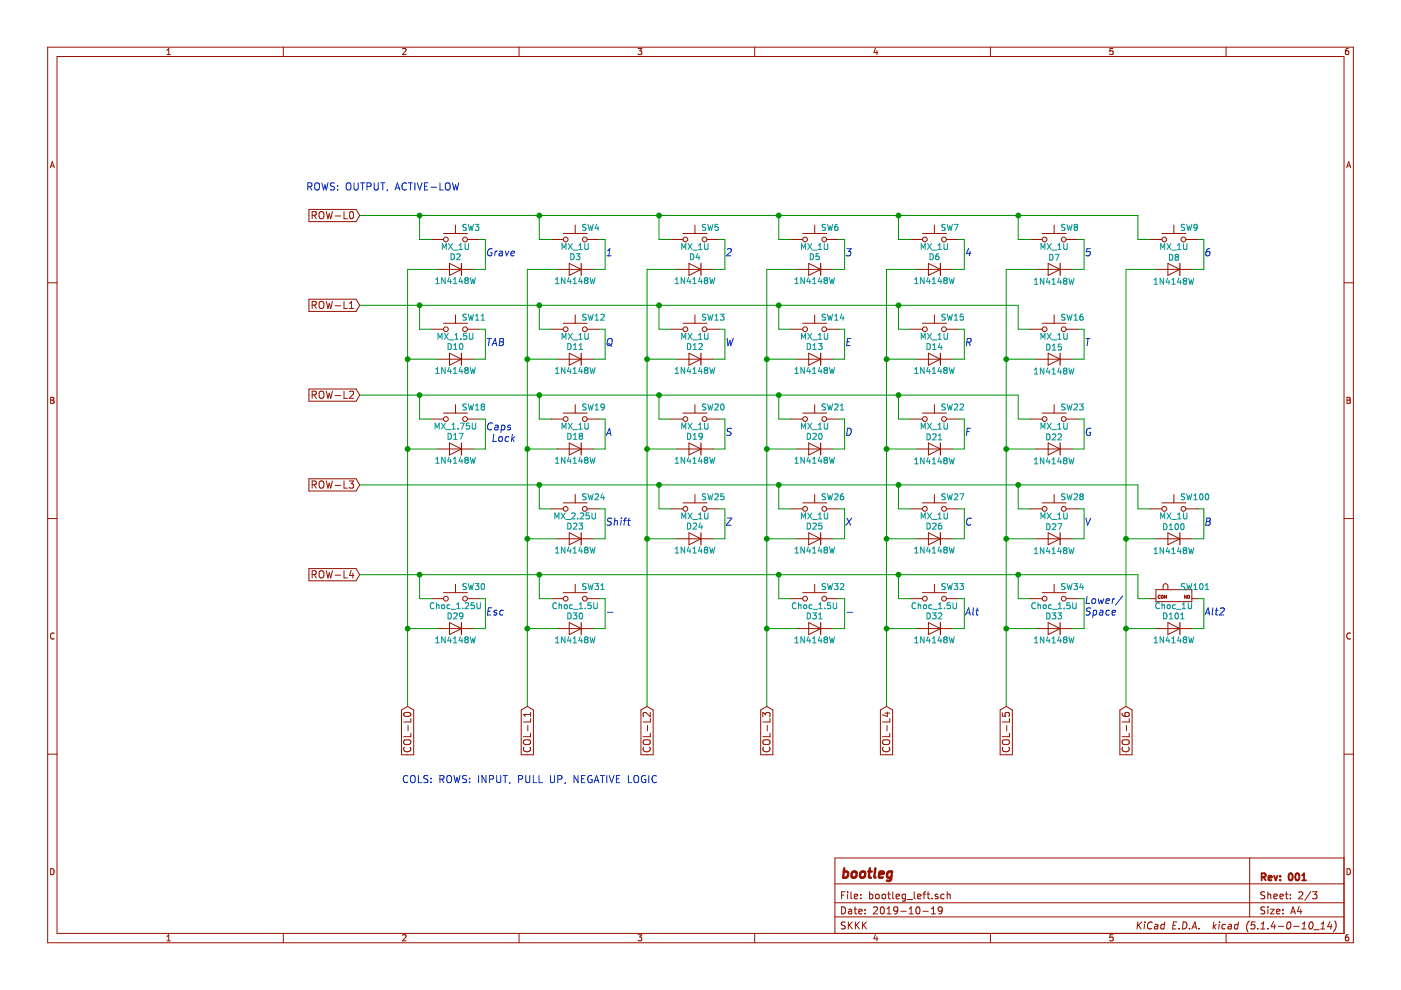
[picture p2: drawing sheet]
<svg xmlns="http://www.w3.org/2000/svg" width="297mm" height="210mm" viewBox="0 0 297 210" stroke-linecap="round" stroke-linejoin="round" font-family="sans-serif">
<path d="M.1 0h297v209.9h-297z" fill-rule="evenodd" fill="#fff" stroke="#fff" stroke-width=".21"/>
<g fill="none" stroke="#981200" stroke-width=".21">
<path d="M10.1 10h276.8v189.9h-276.8zM12.1 12h272.9v185.9h-272.9zM35.4 11.6h.7M35.4 10.6l.4-.3v1.3M60.1 10v2M85.4 10.4l.5-.1 .2 .3-.8 1h.8M110.1 10v2M135.3 10.3h.8l-.5 .5 .4 .1v.5l-.2 .2-.5-.2M160 10v2M185.6 10.2l-.3 .9h.8M185.9 10.7v.9M210 10v2"/>
<path d="M236 10.3h-.6l-.1 .6 .6-.1 .1 .6-.2 .2-.5-.2M260 10v2M285.9 10.3h-.4l-.2 .3-.1 .7 .3 .3 .4-.2v-.6h-.4l-.3 .2M10.7 35.6l.4-1.3 .4 1.3M10.8 35.2h.6M285.5 35.6l.4-1.3 .5 1.3M285.6 35.2h.7M10.1 60h2M65.5 44.4h10l.8 1.3-.8 1.3h-10zM66.2 45.6h.7l.2-.2-.1-.4-.8-.1v1.5M66.6 45.6l.5 .8M67.7 45.1l.3-.2a.53 .53 0 0 1 .7 .5v.5a.51 .51 0 0 1-.5 .5 .51 .51 0 0 1-.5-.5z"/>
<path d="M69.2 44.9l.3 1.5 .3-1.1 .3 1.1 .4-1.5M71.1 45.8h1.1M72.9 44.9v1.5h.8M74.3 45l.2-.1a.81 .81 0 0 1 .5 .7 .81 .81 0 0 1-.5 .8l-.4-.6zM91.5 50.8h2.5M92.8 57.1h7.6M94 49.5h5.1M95.3 55.8l2.5 1.3-2.5 1.3zM96.6 47.7v1.8M99.1 50.8h2.5M116.9 50.8h2.5M118.1 57.1h7.7"/>
<path d="M119.4 49.5h5.1M120.7 55.8l2.5 1.3-2.5 1.3zM122 47.7v1.8M124.5 50.8h2.5M142.3 50.8h2.5M143.5 57.1h7.7M144.8 49.5h5.1M146.1 55.8l2.5 1.3-2.5 1.3zM147.3 47.7v1.8M149.9 50.8h2.5M167.7 50.8h2.5M168.9 57.1h7.6"/>
<path d="M170.2 49.5h5.1M171.5 55.8l2.5 1.3-2.5 1.3zM172.7 47.7v1.8M175.3 50.8h2.5M193 50.8h2.6M194.3 57.1h7.6M195.6 49.5h5.1M196.8 55.8l2.6 1.3-2.6 1.3zM198.1 47.7v1.8M200.7 50.8h2.5M218.4 50.8h2.6M219.7 57.1h7.6"/>
<path d="M221 49.5h5M222.2 55.8l2.6 1.3-2.6 1.3zM223.5 47.7v1.8M226 50.8h2.6M243.8 50.8h2.5M245.1 57.1h7.6M246.3 49.5h5.1M247.6 55.8l2.6 1.3-2.6 1.3zM248.9 47.7v1.8M251.4 50.8h2.6M285 60h1.9M65.5 63.4h10l.8 1.3-.8 1.3h-10z"/>
<path d="M66.2 64.7l.7-.1 .2-.2-.1-.4-.8-.1v1.5M66.6 64.7l.5 .7M67.7 64.1l.3-.2a.53 .53 0 0 1 .7 .5v.5a.51 .51 0 0 1-.5 .5 .51 .51 0 0 1-.5-.5zM69.2 63.9l.3 1.5 .3-1.1 .3 1.1 .4-1.5M71.1 64.8h1.1M72.9 63.9v1.5h.8M74.1 65.4h.9M74.1 64.3l.4-.4v1.5M91.5 69.8h2.5M92.8 76.2h7.6M94 68.5h5.1M95.3 74.9l2.5 1.3-2.5 1.2z"/>
<path d="M96.6 66.8v1.7M99.1 69.8h2.5M116.9 69.8h2.5M118.1 76.2h7.7M119.4 68.5h5.1M120.7 74.9l2.5 1.3-2.5 1.2zM122 66.8v1.7M124.5 69.8h2.5M142.3 69.8h2.5M143.5 76.2h7.7M144.8 68.5h5.1M146.1 74.9l2.5 1.3-2.5 1.2z"/>
<path d="M147.3 66.8v1.7M149.9 69.8h2.5M167.7 69.8h2.5M168.9 76.2h7.6M170.2 68.5h5.1M171.5 74.9l2.5 1.3-2.5 1.2zM172.7 66.8v1.7M175.3 69.8h2.5M193 69.8h2.6M194.3 76.2h7.6M195.6 68.5h5.1M196.8 74.9l2.6 1.3-2.6 1.2z"/>
<path d="M198.1 66.8v1.7M200.7 69.8h2.5M218.4 69.8h2.6M219.7 76.2h7.6M221 68.5h5M222.2 74.9l2.6 1.3-2.6 1.2zM223.5 66.8v1.7M226 69.8h2.6M10.7 84.2h.5l.2 .3-.2 .3 .3 .3-.2 .4h-.6zM10.7 84.8h.5M65.5 82.5h10l.8 1.3-.8 1.3h-10zM66.2 83.7l.7-.1 .2-.2-.1-.3-.8-.2v1.6"/>
<path d="M66.6 83.7l.5 .8M67.7 83.1l.3-.2a.53 .53 0 0 1 .7 .5v.6a.51 .51 0 0 1-.5 .5 .51 .51 0 0 1-.5-.5zM69.2 82.9l.3 1.6 .3-1.1 .3 1.1 .4-1.6M71.1 83.9h1.1M72.9 82.9v1.6h.8M74.1 83.1l.6-.2 .3 .5-1 1.1h1M91.5 88.8h2.5M92.8 95.2h7.6M94 87.6h5.1M95.3 93.9l2.5 1.3-2.5 1.3zM96.6 85.8v1.8M99.1 88.8h2.5"/>
<path d="M116.9 88.8h2.5M118.1 95.2h7.7M119.4 87.6h5.1M120.7 93.9l2.5 1.3-2.5 1.3zM122 85.8v1.8M124.5 88.8h2.5M142.3 88.8h2.5M143.5 95.2h7.7M144.8 87.6h5.1M146.1 93.9l2.5 1.3-2.5 1.3zM147.3 85.8v1.8M149.9 88.8h2.5"/>
<path d="M167.7 88.8h2.5M168.9 95.2h7.6M170.2 87.6h5.1M171.5 93.9l2.5 1.3-2.5 1.3zM172.7 85.8v1.8M175.3 88.8h2.5M193 88.8h2.6M194.3 95.2h7.6M195.6 87.6h5.1M196.8 93.9l2.6 1.3-2.6 1.3zM198.1 85.8v1.8M200.7 88.8h2.5"/>
<path d="M218.4 88.8h2.6M219.7 95.2h7.6M221 87.6h5M222.2 93.9l2.6 1.3-2.6 1.3zM223.5 85.8v1.8M226 88.8h2.6M285.6 84.2h.4l.3 .3-.3 .3 .3 .3-.2 .4h-.5zM285.6 84.8h.4M10.1 109.9h2M65.5 101.5h10l.8 1.3-.8 1.3h-10zM66.2 102.8l.7-.1 .2-.2-.1-.4-.8-.1v1.5M66.6 102.8l.5 .7"/>
<path d="M67.7 102.2l.3-.2a.53 .53 0 0 1 .7 .5v.5a.51 .51 0 0 1-.5 .5 .51 .51 0 0 1-.5-.5zM69.2 102l.3 1.5 .3-1.1 .3 1.1 .4-1.5M71.1 102.9h1.1M72.9 102v1.5h.8M74 102h1l-.5 .6 .4 .1v.6l-.2 .2-.7-.2M116.9 107.9h2.5M118.1 114.2h7.7M119.4 106.6h5.1M120.7 113l2.5 1.2-2.5 1.3zM122 104.8v1.8M124.5 107.9h2.5M142.3 107.9h2.5"/>
<path d="M143.5 114.2h7.7M144.8 106.6h5.1M146.1 113l2.5 1.2-2.5 1.3zM147.3 104.8v1.8M149.9 107.9h2.5M167.7 107.9h2.5M168.9 114.2h7.6M170.2 106.6h5.1M171.5 113l2.5 1.2-2.5 1.3zM172.7 104.8v1.8M175.3 107.9h2.5M193 107.9h2.6"/>
<path d="M194.3 114.2h7.6M195.6 106.6h5.1M196.8 113l2.6 1.2-2.6 1.3zM198.1 104.8v1.8M200.7 107.9h2.5M218.4 107.9h2.6M219.7 114.2h7.6M221 106.6h5M222.2 113l2.6 1.2-2.6 1.3zM223.5 104.8v1.8M226 107.9h2.6M243.8 107.9h2.5"/>
<path d="M245.1 114.2h7.6M246.3 106.6h5.1M247.6 113l2.6 1.2-2.6 1.3zM248.9 104.8v1.8M251.4 107.9h2.6M285 109.9h1.9M11.5 134.3a.58 .58 0 0 0-.8 .5 .58 .58 0 0 0 .8 .6M65.5 120.6h10l.8 1.3-.8 1.2h-10zM66.2 121.8l.7-.1 .2-.2-.1-.4-.8-.1v1.5M66.6 121.8l.5 .7M67.7 121.2l.3-.2a.53 .53 0 0 1 .7 .5v.5a.51 .51 0 0 1-.5 .6 .51 .51 0 0 1-.5-.6zM69.2 121l.3 1.5 .3-1.1 .3 1.1 .4-1.5"/>
<path d="M71.1 122h1.1M72.9 121v1.5h.8M74.5 120.9l-.4 1.1h.9M74.8 121.5v1M91.5 126.9h2.5M92.8 133.3h7.6M94 125.7h5.1M95.3 132l2.5 1.3-2.5 1.2zM96.6 123.9v1.8M99.1 126.9h2.5M116.9 126.9h2.5M118.1 133.3h7.7"/>
<path d="M119.4 125.7h5.1M120.7 132l2.5 1.3-2.5 1.2zM122 123.9v1.8M124.5 126.9h2.5M167.7 126.9h2.5M168.9 133.3h7.6M170.2 125.7h5.1M171.5 132l2.5 1.3-2.5 1.2zM172.7 123.9v1.8M175.3 126.9h2.5M193 126.9h2.6M194.3 133.3h7.6"/>
<path d="M195.6 125.7h5.1M196.8 132l2.6 1.3-2.6 1.2zM198.1 123.9v1.8M200.7 126.9h2.5M218.4 126.9h2.6M219.7 133.3h7.6M221 125.7h5M222.2 132l2.6 1.3-2.6 1.2zM223.5 123.9v1.8M226 126.9h2.6M243.8 126.9h1.3M245.1 125h7.6v2.6h-7.6z"/>
<path d="M245.1 133.3h7.6M245.9 126.2a.29 .29 0 0 0-.3 .3 .29 .29 0 0 0 .4 .3M245.9 126.2l.1 .1M246.2 126.3h.4l-.1 .6-.3-.1zM246.6 125v-.7a.51 .51 0 0 1 .5-.5 .51 .51 0 0 1 .5 .5v.7M246.9 126.9v-.7l.2 .5 .2-.5v.7M247.6 132l2.6 1.3-2.6 1.2zM251.5 126.2v.7l-.4-.7v.7M251.8 126.3h.4l-.1 .5h-.3zM252.7 126.9h1.3M286.3 134.3a.58 .58 0 0 0-.8 .5 .58 .58 0 0 0 .8 .6M10.1 159.9h2"/>
<path d="M85.1 150.5l1.3-.7 1.3 .7v9.5h-2.6zM85.7 158.4a.7 .7 0 0 0 .6 1 .7 .7 0 0 0 .7-.9v-.1M85.7 151.2a.84 .84 0 0 1 1.4 .4 .97 .97 0 0 1-1.5 0zM85.8 156.9a1.09 1.09 0 0 1 1.3 .3 .53 .53 0 0 1-.5 .7h-.5a.53 .53 0 0 1-.5-.4 .53 .53 0 0 1 .2-.6zM86.5 153.8v1.2M87.1 155.5v.7h-1.5M87.1 152.3v.8h-1.5M110.5 150.5l1.3-.7 1.3 .7v9.5h-2.6zM111.1 158.4a.7 .7 0 0 0 .6 1 .7 .7 0 0 0 .7-.9l-.1-.1M111.2 156.9a1.09 1.09 0 0 1 1.3 .3 .53 .53 0 0 1-.5 .7h-.5a.53 .53 0 0 1-.5-.4 .53 .53 0 0 1 .2-.6zM111.9 153.8v1.2M112.5 155.5v.7h-1.5"/>
<path d="M112.5 152.3v.8h-1.5M112.5 151v.9M112.5 151.5h-1.5l.4 .4M135.9 150.5l1.3-.7 1.3 .7v9.5h-2.6zM136.5 158.4a.7 .7 0 0 0 .6 1 .7 .7 0 0 0 .7-.9l-.1-.1M136.6 156.9a1.09 1.09 0 0 1 1.3 .3 .53 .53 0 0 1-.5 .7h-.5a.53 .53 0 0 1-.5-.4 .53 .53 0 0 1 .2-.6zM137.3 153.8v1.2M137.9 155.5v.7h-1.5M137.9 152.3v.8h-1.5M137.9 151v1l-1.1-1-.4 .3 .1 .6M161.3 150.5l1.3-.7 1.3 .7v9.5h-2.6zM161.7 152v-1l.6 .6 .1-.5h.7l.2 .2-.2 .7"/>
<path d="M161.9 158.4a.7 .7 0 0 0 .6 1 .7 .7 0 0 0 .7-.9l-.1-.1M161.9 156.9a1.09 1.09 0 0 1 1.4 .3 .53 .53 0 0 1-.5 .7h-.6a.53 .53 0 0 1-.5-.4 .53 .53 0 0 1 .2-.6zM162.7 153.8v1.2M163.3 155.5v.7h-1.6M163.3 152.3v.8h-1.6M186.7 150.5l1.3-.7 1.3 .7v9.5h-2.6zM187.2 158.4a.7 .7 0 0 0 .7 1 .7 .7 0 0 0 .7-.9l-.1-.1M187.3 156.9a1.09 1.09 0 0 1 1.3 .3 .53 .53 0 0 1-.5 .7h-.5a.53 .53 0 0 1-.5-.4 .53 .53 0 0 1 .2-.6zM187.6 151.2h1M188.1 153.8v1.2M188.1 151v.9l-1.1-.3M188.6 155.5v.7h-1.5"/>
<path d="M188.6 152.3v.8h-1.5M212.1 150.5l1.2-.7 1.3 .7v9.5h-2.5zM212.5 151.1v.7l.7 .1-.1-.7 .3-.2 .5 .1 .1 .2-.1 .6M212.6 158.4a.7 .7 0 0 0 .6 1 .7 .7 0 0 0 .8-.9l-.1-.1M212.7 156.9a1.09 1.09 0 0 1 1.3 .3 .53 .53 0 0 1-.5 .7h-.5a.53 .53 0 0 1-.5-.4 .53 .53 0 0 1 .2-.6zM213.4 153.8v1.2M214 152.3v.8h-1.5M214 155.5v.7h-1.5M237.4 150.5l1.3-.7 1.3 .7v9.5h-2.6zM237.9 151.2l.1 .4a1.04 1.04 0 0 0 1.4 0l-.1-.5-.5-.1-.3 .3v.5l.3 .1M238 158.4a.7 .7 0 0 0 .6 1 .7 .7 0 0 0 .7-.9v-.1M238.1 156.9a1.09 1.09 0 0 1 1.3 .3 .53 .53 0 0 1-.5 .7h-.5a.53 .53 0 0 1-.5-.4 .53 .53 0 0 1 .2-.6z"/>
<path d="M238.8 153.8v1.2M239.4 155.5v.7h-1.5M239.4 152.3v.8h-1.5M285 159.9h1.9M10.7 184.2a.65 .65 0 0 1 .8 .6 .65 .65 0 0 1-.8 .7zM35.4 198.5l.4-.3v1.3M35.4 199.5h.7M60.1 197.9v2M85.4 198.3l.5-.1 .2 .3-.8 1h.8M110.1 197.9v2M135.3 198.2h.8l-.5 .5 .4 .1v.6l-.2 .1-.5-.1M160 197.9v2"/>
<path d="M177 194.4h108M177 191.4h108M177 187.4h108M178.4 192.3a.75 .75 0 0 1 .9 .7 .75 .75 0 0 1-.9 .8zM178.4 189.8h.5M179.2 189.1h-.8v1.5M179.2 195.5h-.6l-.2 .2 .1 .4 .7 .3v.4l-.3 .2-.5-.1M179.7 189.1v.1M179.7 189.6v1M179.9 195.5v1.5M179.9 192.9h.6l.1 .9M180.1 196.1l.6 .9"/>
<path d="M180.4 189.1v1.3l.2 .2M180.6 193.1l-.5 .1-.2 .2 .2 .4 .5-.1M180.7 195.5l-.8 .8M181.1 192.8h.5M181.1 190.1l.7-.2v-.2l-.4-.1-.3 .2 .1 .7h.6M181.3 192.3v1.3l.3 .2M181.4 195.5v1.5M181.6 196.1l.6 .9M182.1 193.3l.7-.2-.1-.2-.4-.1-.2 .2v.7h.6M182.2 195.5l-.8 .8M182.5 190.4v.2M182.5 189.7v.1"/>
<path d="M182.9 195.5v1.5M183.1 196.1l.6 .9M183.4 193.6v.2M183.4 192.9v.1M183.7 195.5l-.8 .8M184.4 189.7l.4-.1 .3 .3-.1 .5-.2 .2-.4-.1M184.4 189.1v1.5M185.2 192.4l.6-.1 .3 .4-1 1.1h1M185.6 198.1l-.3 .9h.8M185.7 189.7l.2-.1 .4 .1 .1 .6-.1 .2-.4 .1-.2-.2zM185.9 198.6v.9M186.8 192.4l.3-.1a.85 .85 0 0 1-.1 1.5l-.2-.2-.2-.4z"/>
<path d="M187.1 189.7l.2-.1 .4 .1v.7l-.2 .2-.4-.2zM188.1 193.8h.8M188.1 192.7l.4-.4v1.5M188.2 189.6h.6M188.4 189.1v1.3l.4 .2M189.3 189.1v1.3l.2 .2M190 190.1l.7-.2-.1-.2-.4-.1-.2 .2 .1 .7h.5M190.3 192.9l-.2 .3h-.3l-.3-.3 .1-.6h.5l.2 .1a1.19 1.19 0 0 1-.2 1.3l-.5 .1M191 193.2h1.1M192 189.7l-.4-.1-.3 .3v.5l.3 .2 .4-.1M192 189.6l-.1 1.3-.2 .2-.4-.1M192.3 190.7h1.2"/>
<path d="M192.8 193.8h.8M192.8 192.7l.4-.4v1.5M193.8 189.1v1.3l.3 .2M194.3 192.4l.3-.1a.81 .81 0 0 1 .5 .7 .81 .81 0 0 1-.5 .8l-.3-.2-.1-.4zM194.6 190.1l.7-.2-.1-.2-.4-.1-.2 .2v.7h.6M195.7 193.2h1.1M195.7 189.6h.6M196.3 189.1l-.4 .2v1.3M196.5 189.6h.6M196.8 189.1v1.3l.3 .2M197.5 193.8h.8M197.5 192.7l.4-.4v1.5"/>
<path d="M197.6 190.4v.2M198.8 189.7l-.3-.1-.2 .2v.2l.5 .1v.4h-.5M199.8 192.9l-.3 .3h-.3l-.3-.3 .2-.6h.4l.2 .1a1.13 1.13 0 0 1-.2 1.3l-.4 .1M200.2 189.7l-.4-.1-.3 .3v.5l.3 .2 .4-.1M200.8 189.7l.2-.1 .4 .1 .1 .9M200.8 189.1v1.5M210 197.9v2M236 198.2h-.6l-.1 .6 .6-.1 .1 .7-.2 .1-.5-.1M241.2 195.5l-.1 1.5M241.4 196.1l.5 .9M242.1 195.5l-1 .8M242.7 196l-.1 1"/>
<path d="M242.7 195.5v.1M244.3 195.6a.72 .72 0 0 0-1 .4 .72 .72 0 0 0 .5 1l.3-.2M244.9 196.1h.6l-.1 .9M245.5 196.3l-.7 .2-.1 .3 .2 .2 .5-.1M246.9 196.1l-.5-.1-.3 .3v.5l.2 .2 .5-.1M247 195.5l-.2 1.5M248.7 196.2h.5M249.5 195.5h-.7l-.2 1.5h.7M250 196.8v.2M250.9 195.5a.76 .76 0 0 1 .8 .8 .76 .76 0 0 1-1 .7zM252.2 196.8v.2M252.7 197l.7-1.5 .3 1.5"/>
<path d="M252.9 196.5h.7M254.2 196.8v.2M257.4 195.5l-.2 1.5M257.4 196.4l.3 .6M257.9 196l-.7 .5M258.5 196l-.1 1M258.6 195.5v.1M259.9 196.1l-.5-.1-.3 .3v.5l.2 .2 .5-.1M260 197.9v2M260.5 196.1h.6l-.1 .9M261.1 196.3l-.7 .2-.1 .3 .2 .2 .5-.1M262.5 196.1l-.4-.1-.3 .3v.6h.6"/>
<path d="M262.6 195.5l-.2 1.5M264.9 195.3a1.74 1.74 0 0 0-.3 2.3M265 181.9v12.5M266.1 195.5h-.7l-.1 .7 .7-.1 .1 .2-.1 .5-.3 .2-.5-.2M266.7 196.8v.2M267.3 197h.9M267.4 195.9l.5-.4-.2 1.5M268.2 192.3h-.6l-.3 .3 .1 .3 .7 .3v.4l-.2 .2-.6-.1M268.2 189.1h-.6l-.3 .3 .1 .3 .7 .3v.4l-.2 .2-.6-.1M268.8 196.8v.2M268.8 189.1v1.5M268.8 192.3v.1"/>
<path d="M268.8 192.8v1M268.8 189.7l.2-.1 .4 .1v.9M269.4 192.8h.8l-.8 1h.8M270 195.4l-.5 1.1h.9M270.1 190.1l.7-.2-.1-.2-.4-.1-.2 .2 .1 .7h.5M270.3 196l-.1 1M270.7 193.3l.7-.2-.1-.2-.4-.1-.2 .2v.7h.6M271 196.4h1.2M271.4 190.1l.7-.2-.1-.2-.4-.1-.2 .2 .1 .7h.5M272 193.6v.2M272 192.9v.1M272.5 189.6h.6"/>
<path d="M272.7 189.1v1.3l.4 .2M273 195.6l.4-.1a.87 .87 0 0 1-.3 1.5l-.2-.2-.1-.4zM273.6 190.4v.2M273.6 189.7v.1M273.7 193.8l.4-1.5 .6 1.5M273.8 193.3h.7M274.3 196.4h1.1M275.4 189.2l.5-.1 .3 .4-.9 1.1h.9M275.4 192.2l-.3 1.1h.9M275.8 192.8v1M276 197h.9M276.1 195.9l.5-.4-.2 1.5"/>
<path d="M277.7 195.6l.4-.1a.87 .87 0 0 1-.3 1.5l-.3-.6zM277.9 189l-1.2 1.9M278.3 189.1h.9l-.5 .6 .4 .1v.6l-.2 .2-.6-.2M278.6 197.1h1.1M280 197h.8M280.1 195.9l.5-.4-.2 1.5M282 195.4l-.5 1.1h.9M282.3 196l-.2 1M283 195.3a1.71 1.71 0 0 1-.3 2.3M285 181.9h-108v16M285.6 184.2a.65 .65 0 0 1 .7 .6 .65 .65 0 0 1-.7 .7zM285.9 198.2h-.4l-.2 .3-.1 .7 .3 .3 .4-.1v-.7h-.4l-.3 .2"/>
<circle cx="94.5" cy="50.8" r=".51"/>
<circle cx="98.6" cy="50.8" r=".51"/>
<circle cx="119.9" cy="50.8" r=".51"/>
<circle cx="124" cy="50.8" r=".51"/>
<circle cx="145.3" cy="50.8" r=".51"/>
<circle cx="149.4" cy="50.8" r=".51"/>
<circle cx="170.7" cy="50.8" r=".51"/>
<circle cx="174.8" cy="50.8" r=".51"/>
<circle cx="196.1" cy="50.8" r=".51"/>
<circle cx="200.1" cy="50.8" r=".51"/>
<circle cx="221.5" cy="50.8" r=".51"/>
<circle cx="225.5" cy="50.8" r=".51"/>
<circle cx="246.9" cy="50.8" r=".51"/>
<circle cx="250.9" cy="50.8" r=".51"/>
<circle cx="94.5" cy="69.8" r=".51"/>
<circle cx="98.6" cy="69.8" r=".51"/>
<circle cx="119.9" cy="69.8" r=".51"/>
<circle cx="124" cy="69.8" r=".51"/>
<circle cx="145.3" cy="69.8" r=".51"/>
<circle cx="149.4" cy="69.8" r=".51"/>
<circle cx="170.7" cy="69.8" r=".51"/>
<circle cx="174.8" cy="69.8" r=".51"/>
<circle cx="196.1" cy="69.8" r=".51"/>
<circle cx="200.1" cy="69.8" r=".51"/>
<circle cx="221.5" cy="69.8" r=".51"/>
<circle cx="225.5" cy="69.8" r=".51"/>
<circle cx="94.5" cy="88.8" r=".51"/>
<circle cx="98.6" cy="88.8" r=".51"/>
<circle cx="119.9" cy="88.8" r=".51"/>
<circle cx="124" cy="88.8" r=".51"/>
<circle cx="145.3" cy="88.8" r=".51"/>
<circle cx="149.4" cy="88.8" r=".51"/>
<circle cx="170.7" cy="88.8" r=".51"/>
<circle cx="174.8" cy="88.8" r=".51"/>
<circle cx="196.1" cy="88.8" r=".51"/>
<circle cx="200.1" cy="88.8" r=".51"/>
<circle cx="221.5" cy="88.8" r=".51"/>
<circle cx="225.5" cy="88.8" r=".51"/>
<circle cx="119.9" cy="107.9" r=".51"/>
<circle cx="124" cy="107.9" r=".51"/>
<circle cx="145.3" cy="107.9" r=".51"/>
<circle cx="149.4" cy="107.9" r=".51"/>
<circle cx="170.7" cy="107.9" r=".51"/>
<circle cx="174.8" cy="107.9" r=".51"/>
<circle cx="196.1" cy="107.9" r=".51"/>
<circle cx="200.1" cy="107.9" r=".51"/>
<circle cx="221.5" cy="107.9" r=".51"/>
<circle cx="225.5" cy="107.9" r=".51"/>
<circle cx="246.9" cy="107.9" r=".51"/>
<circle cx="250.9" cy="107.9" r=".51"/>
<circle cx="94.5" cy="126.9" r=".51"/>
<circle cx="98.6" cy="126.9" r=".51"/>
<circle cx="119.9" cy="126.9" r=".51"/>
<circle cx="124" cy="126.9" r=".51"/>
<circle cx="170.7" cy="126.9" r=".51"/>
<circle cx="174.8" cy="126.9" r=".51"/>
<circle cx="196.1" cy="126.9" r=".51"/>
<circle cx="200.1" cy="126.9" r=".51"/>
<circle cx="221.5" cy="126.9" r=".51"/>
<circle cx="225.5" cy="126.9" r=".51"/>
</g>
<path d="M267.5 185.9h.7l.2-.2-.1-.4-.2-.1h-.6v1.5M267.8 185.9l.6 .8M268.9 186.2l.8-.2-.1-.3h-.5l-.2 .2 .1 .7h.6M270.1 185.7l.4 1 .3-1M271.4 186.5v.2M271.4 185.7v.2M273.4 185.3l.2-.1a.8 .8 0 0 1 .5 .7 .8 .8 0 0 1-.5 .8l-.4-.6zM274.8 185.3l.2-.1a.8 .8 0 0 1 .5 .7 .8 .8 0 0 1-.5 .8l-.4-.6zM276 186.7h.9M276 185.6l.5-.4v1.5" fill="none" stroke="#981200" stroke-width=".38"/>
<path d="M178.9 184.9l.6-.1 .3 .2v.7a.66 .66 0 0 1-1 .3M179 184.1l-.3 2M180.7 185l.3-.2 .6 .2v.7l-.3 .3a.49 .49 0 0 1-.8-.3zM182.5 185l.3-.2 .6 .2v.7l-.2 .3a.53 .53 0 0 1-.8-.1zM184.1 184.8h.7M184.4 184.1l-.2 1.7 .1 .2 .4 .1M185.6 184.1l-.2 1.7 .2 .3M186.4 185.4l1-.2-.1-.3h-.8l-.2 .9 .3 .3 .6-.1M189.1 184.9l-.5-.1-.4 .2-.1 .7 .3 .4 .6-.1M189.1 184.8l-.3 1.8a.57 .57 0 0 1-.8 .1" fill="none" stroke="#981200" stroke-width=".51"/>
<g fill="none" stroke="#009596" stroke-width=".21">
<path d="M92.4 59.2l.4-.3v1.2M93.8 52.9v-1.3l.4 .9 .4-.9v1.3M94.4 58.9v1.2l-.7-1.2v1.2M95.1 51.6l.9 1.3M95.2 58.8l-.3 .9h.8M95.5 59.3v.8M95.6 53.8a.64 .64 0 0 1 .7 .6 .64 .64 0 0 1-.7 .7zM96 51.6l-.9 1.3M96.1 53h1M96.1 59.2l.4-.3v1.2M96.8 53.9l.5-.1 .3 .3-.8 1h.8M97.3 52.9h.8"/>
<path d="M97.3 52l.4-.4v1.3M97.6 58.8l-.3 .9h.8M97.9 59.3v.8M98.6 51.6v1.1l.3 .2h.2l.2-.2v-1.1M98.8 59.4l-.2 .3v.3l.2 .1h.4l.1-.2v-.2l-.3-.3M98.8 59.4l-.2-.2 .2-.3h.2l.3 .2-.3 .3M98.8 59.4h.2M98.9 47.6h-.5l-.2 .1v.4l.6 .2 .1 .3-.3 .2h-.5M99.3 47.6l.3 1.2 .2-.9 .3 .9 .3-1.2M99.7 58.9l.3 1.2 .3-.9 .2 .9 .3-1.2M100.7 47.6h.8l-.4 .5 .4 .1v.5l-.2 .1-.6-.1M117.8 59.2l.3-.3v1.2"/>
<path d="M119.2 52.9v-1.3l.4 .9 .4-.9v1.3M119.8 58.9v1.2l-.8-1.2v1.2M120.5 51.6l.8 1.3M120.6 58.8l-.3 .9h.8M120.9 59.3v.8M121 53.8a.64 .64 0 0 1 .7 .6 .64 .64 0 0 1-.7 .7zM121.3 51.6l-.8 1.3M121.5 53h1M121.5 59.2l.4-.3v1.2M122.2 53.8h.7l-.4 .5 .4 .1v.4l-.2 .3-.5-.2M122.7 52.9h.8M122.7 52l.4-.4v1.3"/>
<path d="M123 58.8l-.3 .9h.8M123.3 59.3v.8M124 51.6v1.1l.2 .2h.3l.2-.2v-1.1M124.2 59.4l-.3-.2 .3-.3h.2l.3 .2-.3 .3M124.2 59.4l-.3 .3 .1 .3 .2 .1h.3l.2-.2v-.2l-.3-.3M124.2 59.4h.2M124.2 47.6h-.4l-.2 .1v.4l.5 .2 .1 .3-.2 .2h-.5M124.7 47.6l.3 1.2 .2-.9 .3 .9 .3-1.2M125.1 58.9l.3 1.2 .2-.9 .3 .9 .3-1.2M126.5 47.5l-.3 .9h.8M126.8 48v.8M143.2 59.2l.3-.3v1.2"/>
<path d="M144.6 52.9v-1.3l.4 .9 .4-.9v1.3M145.2 58.9v1.2l-.8-1.2v1.2M145.9 51.6l.8 1.3M146 58.8l-.3 .9h.8M146.3 59.3v.8M146.4 53.8a.64 .64 0 0 1 .7 .6 .64 .64 0 0 1-.7 .7zM146.7 51.6l-.8 1.3M146.9 53h1M146.9 59.2l.4-.3v1.2M147.9 53.7l-.3 .9h.8M148.1 52.9h.7M148.1 52l.4-.4v1.3"/>
<path d="M148.2 54.2v.9M148.4 58.8l-.3 .9h.8M148.7 59.3v.8M149.4 51.6v1.1l.2 .2h.3l.2-.2v-1.1M149.6 59.4l-.3-.2 .3-.3h.2l.3 .2-.3 .3M149.6 59.4l-.3 .3 .1 .3 .2 .1h.3l.2-.2v-.2l-.3-.3M149.6 59.4h.2M149.6 47.6h-.5l-.1 .1v.4l.5 .2 .1 .3-.2 .2h-.5M150.1 47.6l.3 1.2 .2-.9 .2 .9 .4-1.2M150.5 58.9l.3 1.2 .2-.9 .3 .9 .3-1.2M152.2 47.6h-.6v.6l.2-.1 .4 .1v.5l-.1 .1-.5-.1M168.5 59.2l.4-.3v1.2"/>
<path d="M169.9 52.9v-1.3l.5 .9 .4-.9v1.3M170.5 58.9v1.2l-.7-1.2v1.2M171.3 51.6l.8 1.3M171.4 58.8l-.3 .9h.8M171.7 59.3v.8M171.8 53.8a.64 .64 0 0 1 .7 .6 .64 .64 0 0 1-.7 .7zM172.1 51.6l-.8 1.3M172.3 53h1M172.3 59.2l.4-.3v1.2M173.5 52.9h.7M173.5 52l.4-.4v1.3M173.6 53.8h-.5l-.1 .6 .5-.1 .2 .2v.3l-.2 .3-.5-.2"/>
<path d="M173.8 58.8l-.3 .9h.8M174.1 59.3v.8M174.8 51.6v1.1l.2 .2h.3l.2-.2v-1.1M175 59.4l-.3 .3 .1 .3 .2 .1h.3l.1-.2v-.2l-.2-.3M175 59.4l-.3-.2 .3-.3h.2l.2 .2-.2 .3M175 59.4h.2M175 47.6h-.5l-.1 .1v.4l.5 .2 .1 .3-.2 .2h-.5M175.4 47.6l.3 1.2 .3-.9 .2 .9 .3-1.2M175.9 58.9l.3 1.2 .2-.9 .2 .9 .3-1.2M177.6 47.6h-.3l-.3 .3v.7l.2 .2 .4-.1 .1-.4-.2-.2h-.3l-.2 .2M193.9 59.2l.4-.3v1.2M195.3 52.9v-1.3l.5 .9 .4-.9v1.3"/>
<path d="M195.9 58.9v1.2l-.7-1.2v1.2M196.6 51.6l.9 1.3M196.8 58.8l-.3 .9h.8M197.1 59.3v.8M197.2 53.8a.64 .64 0 0 1 .7 .6 .64 .64 0 0 1-.7 .7zM197.5 51.6l-.9 1.3M197.7 53h.9M197.7 59.2l.3-.3v1.2M198.9 52.9h.7M198.9 52l.4-.4v1.3M199 53.8h-.3a.79 .79 0 0 0-.1 1.3l.4-.1 .1-.5-.2-.2h-.3l-.2 .2M199.2 58.8l-.3 .9h.8"/>
<path d="M199.5 59.3v.8M200.1 51.6v1.1l.3 .2h.3l.2-.2v-1.1M200.3 59.4l-.2-.2 .2-.3h.3l.2 .2-.2 .3M200.3 59.4l-.2 .3v.3l.2 .1h.4l.1-.2v-.2l-.2-.3M200.3 59.4h.3M200.4 47.6h-.5l-.2 .1v.4l.6 .2 .1 .3-.2 .2h-.5M200.8 47.6l.3 1.2 .3-.9 .2 .9 .3-1.2M201.2 58.9l.3 1.2 .3-.9 .2 .9 .3-1.2M202.3 47.6h.8l-.5 1.2M219.3 59.4l.4-.4v1.3M220.7 52.9v-1.3l.4 .9 .4-.9v1.3M221.3 59v1.3l-.7-1.3v1.3"/>
<path d="M222 51.6l.9 1.3M222.2 58.9l-.4 .9h.8M222.5 59.4v.9M222.6 53.9a.64 .64 0 0 1 .7 .7 .64 .64 0 0 1-.7 .6zM222.9 51.6l-.9 1.3M223.1 53h.9M223.1 59.4l.3-.4v1.3M223.7 53.9h.8l-.5 1.3M224.3 52.9h.7M224.3 52l.3-.4v1.3M224.6 58.9l-.3 .9h.7M224.9 59.4v.9"/>
<path d="M225.5 51.6v1.1l.3 .2h.2l.3-.2v-1.1M225.7 59.6l-.2-.3 .2-.3h.3l.2 .3-.2 .3M225.7 59.6l-.2 .2v.3l.2 .2 .4-.1 .1-.2v-.2l-.2-.2M225.7 59.6h.3M225.8 47.6h-.5l-.2 .1v.4l.6 .2 .1 .3-.2 .2h-.5M226.2 47.6l.3 1.2 .3-.9 .2 .9 .3-1.2M226.6 59l.3 1.3 .3-.9 .2 .9 .3-1.3M228 48.1l-.3 .3v.2l.3 .2h.2l.2-.2v-.4l-.2-.1M228 48.1l-.3-.2 .3-.3 .4 .1v.3l-.2 .1M228 48.1h.2M244.7 59.4l.4-.4v1.3M246.1 52.9v-1.3l.4 .9 .4-.9v1.3"/>
<path d="M246.7 59v1.3l-.7-1.3v1.3M247.4 51.6l.9 1.3M247.5 58.9l-.3 .9h.8M247.8 59.4v.9M247.9 53.9a.64 .64 0 0 1 .8 .7 .64 .64 0 0 1-.8 .6zM248.3 51.6l-.9 1.3M248.5 53h.9M248.5 59.4l.3-.4v1.3M249.4 54.5l-.3-.3 .3-.3h.2l.3 .3-.3 .3M249.4 54.5l-.3 .2v.3l.3 .2 .3-.1 .2-.1v-.3l-.3-.2M249.4 54.5h.2M249.6 52.9h.8"/>
<path d="M249.6 52l.4-.4v1.3M250 58.9l-.4 .9h.8M250.3 59.4v.9M250.9 51.6v1.1l.3 .2h.2l.3-.2v-1.1M251.1 59.6l-.2-.3 .2-.3h.2l.3 .3-.3 .3M251.1 59.6l-.2 .2v.3l.2 .2 .4-.1 .1-.2v-.2l-.3-.2M251.1 59.6h.2M251.2 47.6h-.5l-.2 .1v.4l.6 .2 .1 .3-.3 .2h-.4M251.6 47.6l.3 1.2 .3-.9 .2 .9 .3-1.2M252 59l.3 1.3 .3-.9 .2 .9 .3-1.3M253.8 48.1l-.2 .3-.4-.1v-.6l.4-.1 .2 .2v.7l-.2 .3h-.4M92.4 78.3l.4-.4v1.3"/>
<path d="M92.4 79.2h.7M92.4 60.1h.7M92.9 71.9v-1.2l.4 .9 .4-.9v1.2M94.2 70.7l.8 1.2M94.4 77.9v1.3l-.7-1.3v1.3M95 72.8a.64 .64 0 0 1 .7 .7 .64 .64 0 0 1-.7 .6zM95 70.7l-.8 1.2M95.2 72.1h1M95.2 77.9l-.3 .8h.8M95.5 78.3v.9M96.1 78.3l.4-.4v1.3M96.1 79.2h.8"/>
<path d="M96.1 60.1h.8M96.2 73.2l.4-.4v1.3M96.2 74.1h.7M96.4 71.9h.8M96.4 71l.4-.3v1.2M97.5 73l.2-.2a.67 .67 0 0 1 .5 .7 .67 .67 0 0 1-.5 .6l-.3-.5zM97.6 77.9l-.3 .8h.8M97.7 71.8v.1M97.9 78.3v.9M98.8 78.5l-.2-.3 .2-.3h.2l.3 .3-.3 .3M98.8 78.5l-.2 .2v.4l.2 .1 .4-.1 .1-.2v-.2l-.3-.2M98.8 78.5h.2"/>
<path d="M98.9 66.7l-.5-.1-.2 .1v.4l.6 .2 .1 .4-.3 .2-.5-.1M98.9 70.7h-.6l-.1 .6 .5-.1 .3 .2v.3l-.3 .2-.5-.1M99.3 66.6l.3 1.3 .2-.9 .3 .9 .3-1.3M99.5 70.7v1l.3 .2h.3l.2-.2v-1M99.7 77.9l.3 1.3 .3-.9 .2 .9 .3-1.3M100.8 67.9h.7M100.8 67l.4-.4v1.3M102 67.9h.7M102 67l.4-.4v1.3M117.8 78.3l.3-.4v1.3M117.8 79.2h.7M117.8 60.1h.7"/>
<path d="M119.2 71.9v-1.2l.4 .9 .4-.9v1.2M119.8 77.9v1.3l-.8-1.3v1.3M120.4 72.8a.64 .64 0 0 1 .7 .7 .64 .64 0 0 1-.7 .6zM120.5 70.7l.8 1.2M120.6 77.9l-.3 .8h.8M120.9 78.3v.9M121.3 70.7l-.8 1.2M121.5 72.1h1M121.5 78.3l.4-.4v1.3M121.5 79.2h.7M121.5 60.1h.7M121.6 73.2l.4-.4v1.3"/>
<path d="M121.6 74.1h.7M122.7 71.9h.8M122.7 71l.4-.3v1.2M122.8 74.1h.7M122.8 73.2l.4-.4v1.3M123 77.9l-.3 .8h.8M123.3 78.3v.9M124 70.7v1l.2 .2h.3l.2-.2v-1M124.2 78.5l-.3-.3 .3-.3h.2l.3 .3-.3 .3M124.2 78.5l-.3 .2 .1 .4 .2 .1 .3-.1 .2-.2v-.2l-.3-.2M124.2 78.5h.2M124.3 66.7l-.5-.1-.2 .1v.4l.5 .2 .2 .4-.3 .2-.5-.1"/>
<path d="M124.7 66.6l.3 1.3 .2-.9 .3 .9 .3-1.3M125.1 77.9l.3 1.3 .2-.9 .3 .9 .3-1.3M126.2 67.9h.7M126.2 67l.4-.4v1.3M127.4 66.7l.5-.1 .2 .4-.8 .9h.8M143.2 78.3l.3-.4v1.3M143.2 79.2h.7M143.2 60.1h.7M144.6 71.9v-1.2l.4 .9 .4-.9v1.2M145.2 77.9v1.3l-.8-1.3v1.3M145.8 72.8a.64 .64 0 0 1 .7 .7 .64 .64 0 0 1-.7 .6zM145.9 70.7l.8 1.2"/>
<path d="M146 77.9l-.3 .8h.8M146.3 78.3v.9M146.7 70.7l-.8 1.2M146.9 72.1h1M146.9 78.3l.4-.4v1.3M146.9 79.2h.7M146.9 60.1h.7M147 73.2l.3-.4v1.3M147 74.1h.7M148.1 71.9h.7M148.1 71l.4-.3v1.2M148.2 73l.5-.2 .2 .4-.8 .9h.8"/>
<path d="M148.4 77.9l-.3 .8h.8M148.7 78.3v.9M149.4 70.7v1l.2 .2h.3l.2-.2v-1M149.6 78.5l-.3 .2 .1 .4 .2 .1 .3-.1 .2-.2v-.2l-.3-.2M149.6 78.5l-.3-.3 .3-.3h.2l.3 .3-.3 .3M149.6 78.5h.2M149.7 66.7l-.5-.1-.2 .1v.4l.5 .2 .2 .4-.3 .2-.5-.1M150.1 66.6l.3 1.3 .2-.9 .2 .9 .4-1.3M150.5 77.9l.3 1.3 .2-.9 .3 .9 .3-1.3M151.6 67.9h.7M151.6 67l.3-.4v1.3M152.7 66.6h.8l-.4 .5 .4 .1v.6l-.2 .1-.6-.1"/>
<path d="M168.5 78.3l.4-.4v1.3M168.5 79.2h.8M168.5 60.1h.8M169.9 71.9v-1.2l.5 .9 .4-.9v1.2M170.5 77.9v1.3l-.7-1.3v1.3M171.2 72.8a.64 .64 0 0 1 .7 .7 .64 .64 0 0 1-.7 .6zM171.3 70.7l.8 1.2M171.4 77.9l-.3 .8h.8M171.7 78.3v.9M172.1 70.7l-.8 1.2M172.3 72.1h1M172.3 78.3l.4-.4v1.3"/>
<path d="M172.3 79.2h.7M172.3 60.1h.7M172.3 74.1h.8M172.3 73.2l.4-.4v1.3M173.5 71.9h.7M173.5 71l.4-.3v1.2M173.5 72.8h.8l-.4 .5 .3 .1 .1 .5-.3 .2-.5-.1M173.8 77.9l-.3 .8h.8M174.1 78.3v.9M174.8 70.7v1l.2 .2h.3l.2-.2v-1M175 78.5l-.3-.3 .3-.3h.2l.2 .3-.2 .3M175 78.5l-.3 .2 .1 .4 .2 .1 .3-.1 .1-.2v-.2l-.2-.2"/>
<path d="M175 78.5h.2M175 66.7l-.4-.1-.2 .1v.4l.5 .2 .1 .4-.2 .2-.5-.1M175.4 66.6l.3 1.3 .3-.9 .2 .9 .3-1.3M175.9 77.9l.3 1.3 .2-.9 .2 .9 .3-1.3M177 67.9h.7M177 67l.3-.4v1.3M178.5 66.6l-.3 .8h.7M178.8 67v.9M193.9 78.3l.4-.4v1.3M193.9 79.2h.8M193.9 60.1h.8M195.3 71.9v-1.2l.5 .9 .4-.9v1.2"/>
<path d="M195.9 77.9v1.3l-.7-1.3v1.3M196.5 72.8a.64 .64 0 0 1 .8 .7 .64 .64 0 0 1-.8 .6zM196.6 70.7l.9 1.2M196.8 77.9l-.3 .8h.8M197.1 78.3v.9M197.5 70.7l-.9 1.2M197.7 72.1h.9M197.7 78.3l.3-.4v1.3M197.7 79.2h.7M197.7 60.1h.7M197.7 74.1h.8M197.7 73.2l.4-.4v1.3"/>
<path d="M198.9 71.9h.7M198.9 71l.4-.3v1.2M199.2 77.9l-.3 .8h.8M199.3 72.8l-.3 .9h.7M199.5 78.3v.9M199.6 73.3v.8M200.1 70.7v1l.3 .2h.3l.2-.2v-1M200.3 78.5l-.2 .2v.4l.2 .1 .4-.1 .1-.2v-.2l-.2-.2M200.3 78.5l-.2-.3 .2-.3h.3l.2 .3-.2 .3M200.3 78.5h.3M200.4 66.7l-.5-.1-.2 .1v.4l.6 .2 .1 .4-.2 .2-.5-.1M200.8 66.6l.3 1.3 .3-.9 .2 .9 .3-1.3"/>
<path d="M201.2 77.9l.3 1.3 .3-.9 .2 .9 .3-1.3M202.4 67.9h.7M202.4 67l.3-.4v1.3M204.2 66.6h-.6l-.1 .6 .2-.1 .5 .1v.6l-.2 .1-.5-.1M219.3 78.4l.4-.4v1.3M219.3 60.3h.7M219.3 79.3h.7M220.7 71.9v-1.2l.4 .9 .4-.9v1.2M221.3 78v1.3l-.7-1.3v1.3M221.9 73a.64 .64 0 0 1 .7 .6 .64 .64 0 0 1-.7 .6zM222 70.7l.9 1.2M222.2 78l-.4 .9h.8"/>
<path d="M222.5 78.5v.8M222.9 70.7l-.9 1.2M223.1 72.1h.9M223.1 78.4l.3-.4v1.3M223.1 60.3h.7M223.1 79.3h.7M223.1 74.2h.8M223.1 73.3l.4-.3v1.2M224.3 71.9h.7M224.3 71l.3-.3v1.2M224.6 78l-.3 .9h.7M224.9 78.5v.8"/>
<path d="M225 73h-.6l-.1 .6 .5-.2 .3 .3v.3l-.3 .2-.5-.1M225.5 70.7v1l.3 .2h.2l.3-.2v-1M225.7 78.6l-.2-.3 .2-.3h.3l.2 .3-.2 .3M225.7 78.6l-.2 .2v.4l.2 .1h.4l.1-.2v-.3l-.2-.2M225.7 78.6h.3M225.8 66.7l-.5-.1-.2 .1v.4l.6 .2 .1 .4-.2 .2-.5-.1M226.2 66.6l.3 1.3 .3-.9 .2 .9 .3-1.3M226.6 78l.3 1.3 .3-.9 .2 .9 .3-1.3M227.7 67.9h.7M227.7 67l.4-.4v1.3M229.5 66.6h-.2a.79 .79 0 0 0-.1 1.3l.4-.1v-.6l-.4-.1-.3 .2M244.7 60.3h.7"/>
<path d="M248.5 60.3h.7M92.3 91v-1.3l.4 .9 .4-.9v1.3M92.4 98.2h.7M92.4 97.3l.4-.4v1.3M93.6 89.7l.8 1.3M94.4 96.9v1.3l-.7-1.3v1.3M94.4 89.7l-.8 1.3M94.6 91.1h1M95 91.9a.64 .64 0 0 1 .7 .6 .64 .64 0 0 1-.7 .6zM95.2 96.9l-.3 .9h.8M95.5 97.4v.8M95.8 91h.8"/>
<path d="M95.8 90.1l.4-.4v1.3M96.1 98.2h.8M96.1 97.3l.4-.4v1.3M96.2 92.2l.4-.3v1.2M96.2 93.1h.7M97.1 90.9v.1M97.4 91.9h.8l-.5 1.2M97.6 89.7h.8l-.5 1.3M97.6 96.9l-.3 .9h.8M97.9 97.4v.8M98.8 97.5l-.2-.2 .2-.4h.2l.3 .3-.3 .3M98.8 97.5l-.2 .2v.4l.2 .1h.4l.1-.2v-.3l-.3-.2"/>
<path d="M98.8 97.5h.2M98.9 85.7h-.5l-.2 .1v.3l.6 .3 .1 .3-.3 .2h-.5M99.3 85.7l.3 1.2 .2-.9 .3 .9 .3-1.2M99.5 89.7h-.6v.6l.4-.1 .3 .2v.4l-.3 .2-.4-.1M99.7 96.9l.3 1.3 .3-.9 .2 .9 .3-1.3M100.1 89.7v1.1l.3 .2 .3-.1 .2-.1v-1.1M100.8 86l.4-.3v1.2M100.8 86.9h.7M102.3 86.2l-.3 .2v.3l.3 .2h.3l.1-.2v-.4l-.2-.1M102.3 86.2l-.3-.2 .3-.3 .4 .1v.3l-.2 .1M102.3 86.2h.2M117.8 97.3l.3-.4v1.3"/>
<path d="M117.8 98.2h.7M119.2 91v-1.3l.4 .9 .4-.9v1.3M119.8 96.9v1.3l-.8-1.3v1.3M120.4 91.9a.64 .64 0 0 1 .7 .6 .64 .64 0 0 1-.7 .6zM120.5 89.7l.8 1.3M120.6 96.9l-.3 .9h.8M120.9 97.4v.8M121.3 89.7l-.8 1.3M121.5 91.1h1M121.5 97.3l.4-.4v1.3M121.5 98.2h.7M121.6 92.2l.4-.3v1.2"/>
<path d="M121.6 93.1h.7M122.7 91h.8M122.7 90.1l.4-.4v1.3M123 96.9l-.3 .9h.8M123 92.4l-.2-.2 .2-.3h.3l.2 .2-.2 .3M123 92.4l-.2 .3v.3l.2 .1h.4l.1-.2v-.2l-.2-.3M123 92.4h.3M123.3 97.4v.8M124 89.7v1.1l.2 .2h.3l.2-.2v-1.1M124.2 97.5l-.3-.2 .3-.4h.2l.3 .3-.3 .3M124.2 97.5l-.3 .2 .1 .4 .2 .1h.3l.2-.2v-.3l-.3-.2M124.2 97.5h.2"/>
<path d="M124.3 85.7h-.5l-.2 .1v.3l.5 .3 .2 .3-.3 .2h-.5M124.7 85.7l.3 1.2 .2-.9 .3 .9 .3-1.2M125.1 96.9l.3 1.3 .2-.9 .3 .9 .3-1.3M126.2 86.9h.7M126.2 86l.4-.3v1.2M128.1 86.2l-.2 .2h-.4l-.1-.2 .1-.4 .4-.1 .2 .2v.7l-.2 .3h-.4M143.2 97.3l.3-.4v1.3M143.2 98.2h.7M144.6 91v-1.3l.4 .9 .4-.9v1.3M145.2 96.9v1.3l-.8-1.3v1.3M145.8 91.9a.64 .64 0 0 1 .7 .6 .64 .64 0 0 1-.7 .6zM145.9 89.7l.8 1.3"/>
<path d="M146 96.9l-.3 .9h.8M146.3 97.4v.8M146.7 89.7l-.8 1.3M146.9 91.1h1M146.9 97.3l.4-.4v1.3M146.9 98.2h.7M147 93.1h.7M147 92.2l.3-.3v1.2M148.1 91h.7M148.1 90.1l.4-.4v1.3M148.4 96.9l-.3 .9h.8M148.7 97.4v.8"/>
<path d="M148.9 92.4l-.2 .3-.4-.1-.1-.6 .5-.1 .2 .2-.1 .7-.1 .3h-.4M149.4 89.7v1.1l.2 .2h.3l.2-.2v-1.1M149.6 97.5l-.3 .2 .1 .4 .2 .1h.3l.2-.2v-.3l-.3-.2M149.6 97.5l-.3-.2 .3-.4h.2l.3 .3-.3 .3M149.6 97.5h.2M149.7 85.7h-.5l-.2 .1v.3l.5 .3 .2 .3-.3 .2h-.5M150.1 85.7l.3 1.2 .2-.9 .2 .9 .4-1.2M150.5 96.9l.3 1.3 .2-.9 .3 .9 .3-1.3M151.6 85.8l.5-.1 .2 .3-.8 .9h.8M152.9 85.8l.2-.1a.67 .67 0 0 1 .4 .6 .67 .67 0 0 1-.4 .6l-.3-.5zM168.5 97.3l.4-.4v1.3M168.5 98.2h.8"/>
<path d="M169.9 91v-1.3l.5 .9 .4-.9v1.3M170.5 96.9v1.3l-.7-1.3v1.3M171.2 91.9a.64 .64 0 0 1 .7 .6 .64 .64 0 0 1-.7 .6zM171.3 89.7l.8 1.3M171.4 96.9l-.3 .9h.8M171.7 97.4v.8M172.1 89.7l-.8 1.3M172.3 91.1h1M172.3 97.3l.4-.4v1.3M172.3 98.2h.7M172.3 92l.5-.1 .3 .3-.8 .9h.8M173.5 91h.7"/>
<path d="M173.5 90.1l.4-.4v1.3M173.7 92l.2-.1a.67 .67 0 0 1 .4 .6 .67 .67 0 0 1-.4 .6l-.3-.4zM173.8 96.9l-.3 .9h.8M174.1 97.4v.8M174.8 89.7v1.1l.2 .2h.3l.2-.2v-1.1M175 97.5l-.3 .2 .1 .4 .2 .1h.3l.1-.2v-.3l-.2-.2M175 97.5l-.3-.2 .3-.4h.2l.2 .3-.2 .3M175 97.5h.2M175 85.7h-.4l-.2 .1v.3l.5 .3 .1 .3-.2 .2h-.5M175.4 85.7l.3 1.2 .3-.9 .2 .9 .3-1.2M175.9 96.9l.3 1.3 .2-.9 .2 .9 .3-1.3M177 85.8l.5-.1 .2 .3-.8 .9h.8"/>
<path d="M178.2 86.9h.7M178.2 86l.3-.3v1.2M193.9 97.4l.4-.3v1.2M193.9 98.3h.8M195.3 91v-1.3l.5 .9 .4-.9v1.3M195.9 97.1v1.2l-.7-1.2v1.2M196.5 92a.64 .64 0 0 1 .8 .6 .64 .64 0 0 1-.8 .7zM196.6 89.7l.9 1.3M196.8 97l-.3 .9h.8M197.1 97.5v.8M197.5 89.7l-.9 1.3M197.7 91.1h.9"/>
<path d="M197.7 97.4l.3-.3v1.2M197.7 98.3h.7M197.7 92.1l.5-.1 .3 .4-.8 .9h.8M198.9 91h.7M198.9 90.1l.4-.4v1.3M199 93.3h.7M199 92.4l.3-.4v1.3M199.2 97l-.3 .9h.8M199.5 97.5v.8M200.1 89.7v1.1l.3 .2h.3l.2-.2v-1.1M200.3 97.6l-.2-.2 .2-.3h.3l.2 .2-.2 .3M200.3 97.6l-.2 .3v.3l.2 .1h.4l.1-.2v-.2l-.2-.3"/>
<path d="M200.3 97.6h.3M200.4 85.7h-.5l-.2 .1v.3l.6 .3 .1 .3-.2 .2h-.5M200.8 85.7l.3 1.2 .3-.9 .2 .9 .3-1.2M201.2 97.1l.3 1.2 .3-.9 .2 .9 .3-1.2M202.4 85.8l.4-.1 .3 .3-.8 .9h.8M203.5 85.8l.5-.1 .3 .3-.8 .9h.8M219.3 97.4l.4-.3v1.2M219.3 98.3h.7M220.7 91v-1.3l.4 .9 .4-.9v1.3M221.3 97.1v1.2l-.7-1.2v1.2M221.9 92a.64 .64 0 0 1 .7 .6 .64 .64 0 0 1-.7 .7zM222 89.7l.9 1.3"/>
<path d="M222.2 97l-.4 .9h.8M222.5 97.5v.8M222.9 89.7l-.9 1.3M223.1 91.1h.9M223.1 97.4l.3-.3v1.2M223.1 98.3h.7M223.1 92.1l.5-.1 .3 .4-.8 .9h.8M224.3 91h.7M224.3 90.1l.3-.4v1.3M224.3 92.1l.5-.1 .3 .4-.8 .9h.8M224.6 97l-.3 .9h.7M224.9 97.5v.8"/>
<path d="M225.5 89.7v1.1l.3 .2h.2l.3-.2v-1.1M225.7 97.6l-.2-.2 .2-.3h.3l.2 .2-.2 .3M225.7 97.6l-.2 .3v.3l.2 .1h.4l.1-.2v-.2l-.2-.3M225.7 97.6h.3M225.8 85.7h-.5l-.2 .1v.3l.6 .3 .1 .3-.2 .2h-.5M226.2 85.7l.3 1.2 .3-.9 .2 .9 .3-1.2M226.6 97.1l.3 1.2 .3-.9 .2 .9 .3-1.2M227.7 85.8l.5-.1 .2 .3-.7 .9h.7M228.9 85.7h.8l-.5 .4 .4 .2v.5l-.2 .1-.5-.1M117.6 110v-1.2l.5 .9 .4-.9v1.2M117.8 117.3h.7M117.8 116.3l.3-.3v1.3"/>
<path d="M119 108.8l.8 1.2M119.8 116v1.3l-.8-1.3v1.3M119.8 108.8l-.8 1.2M120 110.1h1M120.4 110.9a.64 .64 0 0 1 .7 .6 .64 .64 0 0 1-.7 .7zM120.6 115.9l-.3 .9h.8M120.9 116.4v.9M121.2 108.9l.5-.1 .3 .3-.8 .9h.8M121.5 117.3h.7M121.5 116.3l.4-.3v1.3M121.6 111l.5-.1 .2 .4-.8 .9h.8M122.5 109.9v.1"/>
<path d="M122.7 110.9h.8l-.4 .5 .4 .1v.5l-.2 .2-.6-.1M123 108.9l.5-.1 .3 .3-.8 .9h.8M123 115.9l-.3 .9h.8M123.3 116.4v.9M124.2 116.5l-.3 .3 .1 .3 .2 .2 .3-.1 .2-.2v-.2l-.3-.3M124.2 116.5l-.3-.2 .3-.3h.2l.3 .2-.3 .3M124.2 116.5h.2M124.3 104.8l-.5-.1-.2 .1v.4l.5 .2 .2 .3-.3 .3-.5-.1M124.7 104.7l.3 1.3 .2-1 .3 1 .3-1.3M124.9 108.8h-.6l-.1 .6 .5-.2 .3 .3v.3l-.3 .2-.5-.1M125.1 116l.3 1.3 .2-1 .3 1 .3-1.3M125.5 108.8v1l.3 .2h.3l.1-.2v-1"/>
<path d="M126.2 104.8l.5-.1 .2 .3-.8 1h.8M127.7 104.6l-.3 .9h.8M128 105.1v.9M143.2 117.3h.7M143.2 116.3l.3-.3v1.3M144.6 110v-1.2l.4 .9 .4-.9v1.2M145.2 116v1.3l-.8-1.3v1.3M145.8 110.9a.64 .64 0 0 1 .7 .6 .64 .64 0 0 1-.7 .7zM145.9 108.8l.8 1.2M146 115.9l-.3 .9h.8M146.3 116.4v.9M146.7 108.8l-.8 1.2"/>
<path d="M146.9 110.1h1M146.9 117.3h.7M146.9 116.3l.4-.3v1.3M147 111l.4-.1 .3 .4-.8 .9h.8M148.1 110h.7M148.1 109.1l.4-.3v1.2M148.4 115.9l-.3 .9h.8M148.5 110.9l-.3 .8h.8M148.7 116.4v.9M148.8 111.3v.9M149.4 108.8v1l.2 .2h.3l.2-.2v-1M149.6 116.5l-.3 .3 .1 .3 .2 .2 .3-.1 .2-.2v-.2l-.3-.3"/>
<path d="M149.6 116.5l-.3-.2 .3-.3h.2l.3 .2-.3 .3M149.6 116.5h.2M149.7 104.8l-.5-.1-.2 .1v.4l.5 .2 .2 .3-.3 .3-.5-.1M150.1 104.7l.3 1.3 .2-1 .2 1 .4-1.3M150.5 116l.3 1.3 .2-1 .3 1 .3-1.3M151.6 104.8l.5-.1 .2 .3-.8 1h.8M153.5 104.7h-.6l-.1 .6 .2-.1 .5 .1v.5l-.2 .2-.5-.2M168.5 117.3h.8M168.5 116.3l.4-.3v1.3M169.9 110v-1.2l.5 .9 .4-.9v1.2M170.5 116v1.3l-.7-1.3v1.3M171.2 110.9a.64 .64 0 0 1 .7 .6 .64 .64 0 0 1-.7 .7z"/>
<path d="M171.3 108.8l.8 1.2M171.4 115.9l-.3 .9h.8M171.7 116.4v.9M172.1 108.8l-.8 1.2M172.3 110.1h1M172.3 117.3h.7M172.3 116.3l.4-.3v1.3M172.3 111l.5-.1 .3 .4-.8 .9h.8M173.5 110h.7M173.5 109.1l.4-.3v1.2M173.8 115.9l-.3 .9h.8M174.1 116.4v.9"/>
<path d="M174.2 110.9h-.6v.6l.4-.1 .3 .2v.4l-.3 .2-.4-.1M174.8 108.8v1l.2 .2h.3l.2-.2v-1M175 116.5l-.3 .3 .1 .3 .2 .2 .3-.1 .1-.2v-.2l-.2-.3M175 116.5l-.3-.2 .3-.3h.2l.2 .2-.2 .3M175 116.5h.2M175 104.8l-.4-.1-.2 .1v.4l.5 .2 .1 .3-.2 .3-.5-.1M175.4 104.7l.3 1.3 .3-1 .2 1 .3-1.3M175.9 116l.3 1.3 .2-1 .2 1 .3-1.3M177 104.8l.5-.1 .2 .3-.8 1h.8M178.8 104.7h-.3a.79 .79 0 0 0-.1 1.3l.4-.2v-.5l-.4-.1-.2 .2M193.9 116.3l.4-.3v1.3M193.9 117.3h.8"/>
<path d="M195.3 110v-1.2l.5 .9 .4-.9v1.2M195.9 116v1.3l-.7-1.3v1.3M196.5 110.9a.64 .64 0 0 1 .8 .6 .64 .64 0 0 1-.8 .7zM196.6 108.8l.9 1.2M196.8 115.9l-.3 .9h.8M197.1 116.4v.9M197.5 108.8l-.9 1.2M197.7 110.1h.9M197.7 116.3l.3-.3v1.3M197.7 117.3h.7M197.7 111l.5-.1 .3 .4-.8 .9h.8M198.9 110h.7"/>
<path d="M198.9 109.1l.4-.3v1.2M199.2 115.9l-.3 .9h.8M199.5 116.4v.9M199.6 110.9l-.5 .1-.1 .5v.6h.6l.1-.1-.1-.5-.4-.1-.2 .2M200.1 108.8v1l.3 .2h.3l.2-.2v-1M200.3 116.5l-.2 .3v.3l.2 .2 .4-.1 .1-.2v-.2l-.2-.3M200.3 116.5l-.2-.2 .2-.3h.3l.2 .2-.2 .3M200.3 116.5h.3M200.4 104.8l-.5-.1-.2 .1v.4l.6 .2 .1 .3-.2 .3-.5-.1M200.8 104.7l.3 1.3 .3-1 .2 1 .3-1.3M201.2 116l.3 1.3 .3-1 .2 1 .3-1.3M202.4 104.8l.4-.1 .3 .3-.8 1h.8"/>
<path d="M203.5 104.7h.8l-.5 1.3M219.3 117.4h.7M219.3 116.5l.4-.4v1.3M220.7 110v-1.2l.4 .9 .4-.9v1.2M221.3 116.1v1.3l-.7-1.3v1.3M221.9 111a.64 .64 0 0 1 .7 .7 .64 .64 0 0 1-.7 .6zM222 108.8l.9 1.2M222.2 116.1l-.4 .9h.8M222.5 116.5v.9M222.9 108.8l-.9 1.2M223.1 110.1h.9M223.1 117.4h.7"/>
<path d="M223.1 116.5l.3-.4v1.3M223.1 111.2l.5-.2 .3 .4-.8 .9h.8M224.3 110h.7M224.3 109.1l.3-.3v1.2M224.3 111h.8l-.5 1.3M224.6 116.1l-.3 .9h.7M224.9 116.5v.9M225.5 108.8v1l.3 .2h.2l.3-.2v-1M225.7 116.7l-.2 .2v.4l.2 .1 .4-.1 .1-.1v-.3l-.2-.2M225.7 116.7l-.2-.3 .2-.3h.3l.2 .3-.2 .3M225.7 116.7h.3M225.8 104.8l-.5-.1-.2 .1v.4l.6 .2 .1 .3-.2 .3-.5-.1"/>
<path d="M226.2 104.7l.3 1.3 .3-1 .2 1 .3-1.3M226.6 116.1l.3 1.3 .3-.9 .2 .9 .3-1.3M227.7 104.8l.5-.1 .2 .3-.7 1h.7M229.2 105.2l-.3 .3v.2l.3 .3 .3-.1 .2-.2-.1-.3-.2-.2M229.2 105.2l-.3-.2 .3-.3 .4 .1v.3l-.2 .1M229.2 105.2h.2M244.7 117.4h.7M244.7 116.5l.4-.4v1.3M246.1 110v-1.2l.4 .9 .4-.9v1.2M246.7 111a.64 .64 0 0 1 .7 .7 .64 .64 0 0 1-.7 .6zM246.7 116.1v1.3l-.7-1.3v1.3M247.4 108.8l.9 1.2"/>
<path d="M247.5 116.1l-.3 .9h.8M247.8 116.5v.9M247.9 112.3h.7M247.9 111.4l.4-.4v1.3M248.3 108.8l-.9 1.2M248.5 110.1h.9M248.5 117.4h.7M248.5 116.5l.3-.4v1.3M249.2 111.2l.2-.2a.67 .67 0 0 1 .5 .7 .67 .67 0 0 1-.5 .6l-.3-.5zM249.6 110h.8M249.6 109.1l.4-.3v1.2M250 116.1l-.4 .9h.8"/>
<path d="M250.3 116.5v.9M250.5 111.2l.1-.2a.69 .69 0 0 1 .5 .7 .69 .69 0 0 1-.5 .6l-.3-.5zM250.9 108.8v1l.3 .2h.2l.3-.2v-1M251.1 116.7l-.2 .2v.4l.2 .1 .4-.1 .1-.1v-.3l-.3-.2M251.1 116.7l-.2-.3 .2-.3h.2l.3 .3-.3 .3M251.1 116.7h.2M251.2 104.8l-.5-.1-.2 .1 .1 .4 .5 .2 .1 .3-.3 .3-.4-.1M251.6 104.7l.3 1.3 .3-1 .2 1 .3-1.3M252 116.1l.3 1.3 .3-.9 .2 .9 .3-1.3M253.1 106h.8M253.1 105l.4-.3v1.3M254.4 104.8l.2-.1a.69 .69 0 0 1 .5 .6 .69 .69 0 0 1-.5 .7l-.3-.5z"/>
<path d="M255.7 104.8l.1-.1a.67 .67 0 0 1 .5 .6 .67 .67 0 0 1-.5 .7l-.3-.5zM92 127.9a.58 .58 0 0 0-.8 .5 .58 .58 0 0 0 .7 .6l.1-.1M92.4 136.3h.7M92.4 135.4l.4-.4v1.3M92.5 128.3h.5l.1 .8M92.5 127.8v1.3M93.7 128.3l.2-.1 .3 .1v.7l-.5-.1zM94.4 135v1.3l-.7-1.3v1.3M95 129.9a.64 .64 0 0 1 .7 .7 .64 .64 0 0 1-.7 .6zM95.2 135l-.3 .9h.8M95.4 128.3l-.4-.1-.2 .3 .1 .5h.5M95.5 135.5v.8"/>
<path d="M95.6 129.2h1M96.1 136.3h.8M96.1 135.4l.4-.4v1.3M96.2 130.1l.5-.2 .2 .4-.8 .9h.8M96.8 129.1h.8M96.8 128.1l.4-.3v1.3M97.6 135l-.3 .9h.8M97.9 135.5v.8M98.1 128.9v.2M98.1 130.5l-.2 .2h-.4v-.6l.4-.2 .2 .3v.7l-.2 .3h-.4M98.7 127.9l.4-.1 .3 .3-.8 1h.8M98.8 135.6l-.2 .2v.4l.2 .1 .4-.1 .1-.1v-.3l-.3-.2"/>
<path d="M98.8 135.6l-.2-.3 .2-.3h.2l.3 .3-.3 .3M98.8 135.6h.2M98.9 123.8l-.5-.1-.2 .2v.3l.6 .3 .1 .3-.3 .2-.5-.1M99.3 123.7l.3 1.3 .2-.9 .3 .9 .3-1.3M99.7 135l.3 1.3 .3-.9 .2 .9 .3-1.3M100.5 127.8h-.6l-.1 .6 .5-.1 .3 .2v.3l-.3 .3-.5-.2M100.7 123.7h.8l-.4 .5 .4 .1-.1 .6h-.7M101.1 127.8v1l.3 .3 .3-.1 .2-.2v-1M102.1 123.9l.2-.2a.67 .67 0 0 1 .5 .7 .67 .67 0 0 1-.5 .6l-.3-.5zM117.8 136.3h.7M117.8 135.4l.3-.4v1.3M118 127.9a.56 .56 0 0 0-.7 .1 .56 .56 0 0 0 0 .8l.3 .3 .4-.2"/>
<path d="M118.5 128.3h.5l.1 .8M118.5 127.8v1.3M119.7 128.3l.2-.1 .3 .1v.7l-.5-.1zM119.8 135v1.3l-.8-1.3v1.3M120.4 129.9a.64 .64 0 0 1 .7 .7 .64 .64 0 0 1-.7 .6zM120.6 135l-.3 .9h.8M120.9 135.5v.8M121.4 128.3l-.4-.1-.2 .3 .1 .5h.5M121.5 129.9h.8l-.4 .5 .4 .2v.5l-.2 .1-.6-.1M121.5 136.3h.7M121.5 135.4l.4-.4v1.3M121.6 129.2h1"/>
<path d="M122.8 129.1h.8M122.8 128.1l.4-.3v1.3M122.9 130.1l.2-.2a.67 .67 0 0 1 .4 .7 .67 .67 0 0 1-.4 .6l-.3-.5zM123 135l-.3 .9h.8M123.3 135.5v.8M124.1 128.9v.2M124.2 135.6l-.3 .2 .1 .4 .2 .1 .3-.1 .2-.1v-.3l-.3-.2M124.2 135.6l-.3-.3 .3-.3h.2l.3 .3-.3 .3M124.2 135.6h.2M124.3 123.8l-.5-.1-.2 .2v.3l.5 .3 .2 .3-.3 .2-.5-.1M124.7 123.7l.3 1.3 .2-.9 .3 .9 .3-1.3M125.1 135l.3 1.3 .2-.9 .3 .9 .3-1.3"/>
<path d="M125.3 127.8h-.6l-.1 .6 .2-.1 .5 .1v.5l-.2 .2-.5-.2M125.9 127.8v1l.2 .3h.3l.2-.3v-1M126.1 123.7h.8l-.4 .5 .4 .1-.1 .6h-.7M127.4 125h.7M127.4 124.1l.4-.4v1.3M168.5 136.3h.8M168.5 135.4l.4-.4v1.3M168.8 127.9a.56 .56 0 0 0-.8 .1 .56 .56 0 0 0 0 .8l.4 .3 .4-.2M169.3 128.3h.5v.8M169.3 127.8v1.3M170.4 128.3l.2-.1 .4 .1-.1 .7-.5-.1zM170.5 135v1.3l-.7-1.3v1.3"/>
<path d="M171.2 129.9a.64 .64 0 0 1 .7 .7 .64 .64 0 0 1-.7 .6zM171.4 135l-.3 .9h.8M171.7 135.5v.8M172.1 128.3l-.3-.1-.3 .3 .2 .5h.4M172.3 129.9h.8l-.4 .5 .3 .2v.5l-.2 .1-.5-.1M172.3 136.3h.7M172.3 135.4l.4-.4v1.3M172.4 129.2h1M173.6 131.2h.7M173.6 130.3l.3-.4v1.3M173.6 129.1h.7M173.6 128.1l.3-.3v1.3"/>
<path d="M173.8 135l-.3 .9h.8M174.1 135.5v.8M174.9 128.9v.2M175 135.6l-.3-.3 .3-.3h.2l.2 .3-.2 .3M175 135.6l-.3 .2 .1 .4 .2 .1 .3-.1 .1-.1v-.3l-.2-.2M175 135.6h.2M175 123.8l-.4-.1-.2 .2v.3l.5 .3 .1 .3-.2 .2-.5-.1M175.4 123.7l.3 1.3 .3-.9 .2 .9 .3-1.3M175.9 135l.3 1.3 .2-.9 .2 .9 .3-1.3M176.1 127.8h-.6l-.1 .6 .2-.1 .5 .1v.5l-.2 .2-.5-.2M176.7 127.8v1l.2 .3h.3l.2-.3v-1M176.9 123.7h.8l-.4 .5 .3 .1v.6h-.7"/>
<path d="M178.2 123.9l.4-.2 .3 .4-.8 .9h.8M193.9 136.3h.8M193.9 135.4l.4-.4v1.3M194.2 127.9a.56 .56 0 0 0-.8 .1 .56 .56 0 0 0 0 .8l.4 .3 .4-.2M194.7 128.3h.5v.8M194.7 127.8v1.3M195.8 128.3l.2-.1 .4 .1-.1 .7-.5-.1zM195.9 135v1.3l-.7-1.3v1.3M196.5 129.9a.64 .64 0 0 1 .8 .7 .64 .64 0 0 1-.8 .6zM196.8 135l-.3 .9h.8M197.1 135.5v.8M197.5 128.3l-.3-.1-.3 .3 .1 .5h.5"/>
<path d="M197.7 129.9h.8l-.5 .5 .4 .2v.5l-.2 .1-.5-.1M197.7 136.3h.7M197.7 135.4l.3-.4v1.3M197.8 129.2h.9M199 130.1l.4-.2 .3 .4-.8 .9h.8M199 129.1h.7M199 128.1l.3-.3v1.3M199.2 135l-.3 .9h.8M199.5 135.5v.8M200.2 128.9v.2M200.3 135.6l-.2-.3 .2-.3h.3l.2 .3-.2 .3M200.3 135.6l-.2 .2v.4l.2 .1 .4-.1 .1-.1v-.3l-.2-.2"/>
<path d="M200.3 135.6h.3M200.4 123.8l-.5-.1-.2 .2v.3l.6 .3 .1 .3-.2 .2-.5-.1M200.8 123.7l.3 1.3 .3-.9 .2 .9 .3-1.3M201.2 135l.3 1.3 .3-.9 .2 .9 .3-1.3M201.5 127.8h-.6l-.1 .6 .2-.1 .5 .1v.5l-.2 .2-.5-.2M202 127.8v1l.3 .3h.3l.2-.3v-1M202.3 123.7h.8l-.4 .5 .3 .1v.6h-.7M203.5 123.7h.8l-.4 .5 .3 .1v.6l-.2 .1-.5-.1M219.3 136.3h.7M219.3 135.4l.4-.4v1.3M219.5 127.9a.56 .56 0 0 0-.7 .1 .56 .56 0 0 0 0 .8l.4 .3 .3-.2M220.1 128.3h.5v.8"/>
<path d="M220.1 127.8v1.3M221.2 128.3l.2-.1 .4 .1-.1 .7-.5-.1zM221.3 135v1.3l-.7-1.3v1.3M221.9 129.9a.64 .64 0 0 1 .7 .7 .64 .64 0 0 1-.7 .6zM222.2 135l-.4 .9h.8M222.5 135.5v.8M222.9 128.3l-.3-.1-.3 .3 .1 .5h.5M223.1 129.9h.8l-.5 .5 .4 .2v.5l-.2 .1-.5-.1M223.1 136.3h.7M223.1 135.4l.3-.4v1.3M223.1 129.2h1M224.3 129.9h.8l-.5 .5 .4 .2 .1 .4-.3 .2-.5-.1"/>
<path d="M224.4 129.1h.7M224.4 128.1l.3-.3v1.3M224.6 135l-.3 .9h.7M224.9 135.5v.8M225.6 128.9v.2M225.7 135.6l-.2 .2v.4l.2 .1 .4-.1 .1-.1v-.3l-.2-.2M225.7 135.6l-.2-.3 .2-.3h.3l.2 .3-.2 .3M225.7 135.6h.3M225.8 123.8l-.5-.1-.2 .2v.3l.6 .3 .1 .3-.2 .2-.5-.1M226.2 123.7l.3 1.3 .3-.9 .2 .9 .3-1.3M226.6 135l.3 1.3 .3-.9 .2 .9 .3-1.3M226.9 127.8h-.7v.6l.2-.1 .5 .1v.5l-.2 .2-.5-.2"/>
<path d="M227.4 127.8v1l.3 .3h.2l.3-.3v-1M227.7 123.7h.7l-.4 .5 .4 .1-.1 .6h-.6M229.2 123.7l-.3 .9h.8M229.5 124.2v.8M244.7 135.4l.4-.4v1.3M244.7 136.3h.7M245.8 127.9a.56 .56 0 0 0-.8 .5 .56 .56 0 0 0 .8 .5M246.4 127.8v1.3M246.4 128.3h.5v.8M246.7 129.9a.64 .64 0 0 1 .7 .7 .64 .64 0 0 1-.7 .6zM246.7 135v1.3l-.7-1.3v1.3M247.5 135l-.3 .9h.8"/>
<path d="M247.6 128.3l.3-.1 .2 .3-.1 .5-.5-.1zM247.8 135.5v.8M247.9 130.3l.4-.4v1.3M247.9 131.2h.7M248.5 135.4l.3-.4v1.3M248.5 136.3h.7M249.2 128.3l-.4-.1-.2 .3 .1 .5h.5M249.2 130.1l.2-.2a.67 .67 0 0 1 .5 .7 .67 .67 0 0 1-.5 .6l-.3-.5zM249.4 129.2h1M250 135l-.4 .9h.8M250.3 135.5v.8M250.3 131.2h.7"/>
<path d="M250.3 130.3l.4-.4v1.3M250.7 128.1l.3-.3v1.3M250.7 129.1h.7M251.1 135.6l-.2-.3 .2-.3h.2l.3 .3-.3 .3M251.1 135.6l-.2 .2v.4l.2 .1 .4-.1 .1-.1v-.3l-.3-.2M251.1 135.6h.2M251.2 123.8l-.5-.1-.2 .2 .1 .4 .5 .2 .1 .3-.3 .2-.4-.1M251.6 123.7l.3 1.3 .3-.9 .2 .9 .3-1.3M251.9 127.8v1l.3 .3 .3-.1 .1-.2v-1M252 135l.3 1.3 .3-.9 .2 .9 .3-1.3M253.1 124.1l.4-.4v1.3M253.1 125h.8"/>
<path d="M254.4 123.9l.2-.2a.69 .69 0 0 1 .5 .7 .69 .69 0 0 1-.5 .6l-.3-.5zM255.5 125h.8M255.5 124.1l.4-.4v1.3"/>
</g>
<g fill="none" stroke="#981200" stroke-width=".25">
<path d="M97.8 55.8v2.6M123.2 55.8v2.6M148.6 55.8v2.6M174 55.8v2.6M199.4 55.8v2.6M224.8 55.8v2.6M250.2 55.8v2.6M97.8 74.9v2.5M123.2 74.9v2.5M148.6 74.9v2.5M174 74.9v2.5M199.4 74.9v2.5"/>
<path d="M224.8 74.9v2.5M97.8 93.9v2.6M123.2 93.9v2.6M148.6 93.9v2.6M174 93.9v2.6M199.4 93.9v2.6M224.8 93.9v2.6M123.2 113v2.5M148.6 113v2.5M174 113v2.5M199.4 113v2.5M224.8 113v2.5"/>
<path d="M250.2 113v2.5M97.8 132v2.5M123.2 132v2.5M174 132v2.5M199.4 132v2.5M224.8 132v2.5M250.2 132v2.5"/>
</g>
<g fill="none" stroke="#009300" stroke-width=".21">
<path d="M76.3 45.7h165v5.1h2.5M89 45.7v5.1h2.5M92.8 57.1h-6.4v92.7M101.6 50.8h1.3v6.3h-2.5M114.3 45.7v5.1h2.6M118.1 57.1h-6.3v92.7M127 50.8h1.3v6.3h-2.5M139.7 45.7v5.1h2.6M143.5 57.1h-6.3v92.7M152.4 50.8h1.3v6.3h-2.5M165.1 45.7v5.1h2.6M168.9 57.1h-6.3v92.7"/>
<path d="M177.8 50.8h1.3v6.3h-2.6M190.5 45.7v5.1h2.5M194.3 57.1h-6.3v92.7M203.2 50.8h1.3v6.3h-2.6M215.9 45.7v5.1h2.5M219.7 57.1h-6.4v92.7M228.6 50.8h1.2v6.3h-2.5M245.1 57.1h-6.4v92.7M254 50.8h1.2v6.3h-2.5M76.3 64.7h139.6v5.1h2.5M86.4 76.2h6.4M89 64.7v5.1h2.5"/>
<path d="M101.6 69.8h1.3v6.4h-2.5M111.8 76.2h6.3M114.3 64.7v5.1h2.6M127 69.8h1.3v6.4h-2.5M137.2 76.2h6.3M139.7 64.7v5.1h2.6M152.4 69.8h1.3v6.4h-2.5M162.6 76.2h6.3M165.1 64.7v5.1h2.6M177.8 69.8h1.3v6.4h-2.6M188 76.2h6.3M190.5 64.7v5.1h2.5"/>
<path d="M203.2 69.8h1.3v6.4h-2.6M213.3 76.2h6.4M228.6 69.8h1.2v6.4h-2.5M76.3 83.8h139.6v5h2.5M86.4 95.2h6.4M89 83.8v5h2.5M101.6 88.8h1.3v6.4h-2.5M111.8 95.2h6.3M114.3 83.8v5h2.6M127 88.8h1.3v6.4h-2.5M137.2 95.2h6.3M139.7 83.8v5h2.6"/>
<path d="M152.4 88.8h1.3v6.4h-2.5M162.6 95.2h6.3M165.1 83.8v5h2.6M177.8 88.8h1.3v6.4h-2.6M188 95.2h6.3M190.5 83.8v5h2.5M203.2 88.8h1.3v6.4h-2.6M213.3 95.2h6.4M228.6 88.8h1.2v6.4h-2.5M76.3 102.8h165v5.1h2.5M111.8 114.2h6.3M114.3 102.8v5.1h2.6"/>
<path d="M127 107.9h1.3v6.3h-2.5M137.2 114.2h6.3M139.7 102.8v5.1h2.6M152.4 107.9h1.3v6.3h-2.5M162.6 114.2h6.3M165.1 102.8v5.1h2.6M177.8 107.9h1.3v6.3h-2.6M188 114.2h6.3M190.5 102.8v5.1h2.5M203.2 107.9h1.3v6.3h-2.6M213.3 114.2h6.4M215.9 102.8v5.1h2.5"/>
<path d="M228.6 107.9h1.2v6.3h-2.5M238.7 114.2h6.4M254 107.9h1.2v6.3h-2.5M76.3 121.9h165v5h2.5M86.4 133.3h6.4M89 121.9v5h2.5M101.6 126.9h1.3v6.4h-2.5M111.8 133.3h6.3M114.3 121.9v5h2.6M127 126.9h1.3v6.4h-2.5M162.6 133.3h6.3M165.1 121.9v5h2.6"/>
<path d="M177.8 126.9h1.3v6.4h-2.6M188 133.3h6.3M190.5 121.9v5h2.5M203.2 126.9h1.3v6.4h-2.6M213.3 133.3h6.4M215.9 121.9v5h2.5M228.6 126.9h1.2v6.4h-2.5M238.7 133.3h6.4M254 126.9h1.2v6.4h-2.5"/>
</g>
<g fill="none" stroke="#0327cd" stroke-width=".21">
<path d="M65.3 39.6l.7-.1 .1-.2v-.4l-.8-.1v1.5M65.6 39.6l.5 .7M66.8 39l.3-.2a.53 .53 0 0 1 .6 .5v.5a.51 .51 0 0 1-.8 .4 1.14 1.14 0 0 1-.1-1.2zM68.2 38.8l.4 1.5 .3-1.1 .3 1.1 .3-1.5M70.9 38.8h-.6l-.2 .1v.4l.7 .3 .1 .4-.3 .3-.6-.1M71.6 39.3v.2M73.5 39l.2-.2a.53 .53 0 0 1 .7 .5v.5a.52 .52 0 0 1-.8 .4 1.23 1.23 0 0 1-.1-1.2zM75.1 38.8v1.2l.2 .3 .5-.1 .1-.2v-1.2M76.4 38.8h.9M76.9 38.8v1.5M77.8 39.6l.7-.1 .1-.6-.8-.1v1.5M79.3 38.8v1.2l.3 .3 .5-.2 .1-1.3"/>
<path d="M80.7 38.8h.9M81.2 38.8v1.5M83.9 39.9h.7M86.2 38.9a.62 .62 0 0 0-.8 0 .62 .62 0 0 0-.2 .7 .56 .56 0 0 0 .3 .6 .56 .56 0 0 0 .7-.1M86.6 38.8h.9M87 38.8v1.5M88 38.8v1.5M88.5 38.8l.5 1.5 .5-1.5M90 39.5h.5M90.7 38.8h-.7v1.5h.7M91.4 39.7h1.1M93.3 38.8v1.5h.7"/>
<path d="M94.5 39l.3-.2 .6 .2a1.09 1.09 0 0 1-.3 1.3 .53 .53 0 0 1-.7-.5zM95.9 38.8l.4 1.5 .3-1.1 .3 1.1 .4-1.5M71.6 40.1v.2M82.2 40.2l-.2 .3M83.8 40.3l.5-1.5 .5 1.5M104.3 52.8a.75 .75 0 0 0-.9 .5 .75 .75 0 0 0 .5 .9l.3-.1 .1-.5h-.3M105 53.2l-.1 1M105.4 53.2l-.4 .3M105.9 53.3h.6v.9M106.5 53.6l-.5 .1a.3 .3 0 0 0-.2 .2 .3 .3 0 0 0 .2 .3h.5M107.2 53.2l.2 1 .5-1M108.4 53.7l.7-.1v-.3l-.5-.1-.2 .2v.8h.6"/>
<path d="M128.7 54.2h.8M128.8 53.2l.5-.5-.2 1.5M154.2 52.9l.6-.2 .2 .2 .1 .3-1.1 1h.9M179.6 52.7h.9l-.6 .6 .4 .1 .1 .2-.1 .3-.3 .3-.6-.1M205.4 52.6l-.5 1.1h.9M205.7 53.2l-.1 1M231.2 52.7h-.7l-.2 .7h.7l.2 .2-.2 .5-.2 .1-.6-.1M256.5 52.7l-.4 .1a1.05 1.05 0 0 0-.2 1.4h.4l.3-.6-.3-.3-.5 .1-.1 .2M103.3 71.8h.9M103.8 71.8l-.2 1.5M104.3 73.3l.7-1.5 .3 1.5M104.5 72.9h.7"/>
<path d="M105.9 72.5h.5M106 71.8h.5l.3 .2-.1 .3-.3 .2 .3 .1v.4l-.3 .3h-.6zM128.9 72l.3-.2h.4a.9 .9 0 0 1-.6 1.5l-.1-.1a1.18 1.18 0 0 1 0-1.2zM129 72.9l.5 .3M129.5 73.2l.2 .2M154.2 71.8l.1 1.5 .5-1.1 .1 1.1 .6-1.5M179.6 72.5h.5M180.4 71.8h-.7l-.2 1.5h.7M205 72.6l.7-.1 .2-.5v-.1l-.8-.1-.2 1.5M205.3 72.6l.5 .7M230.3 71.8h.8M230.7 71.8l-.2 1.5"/>
<path d="M104.4 89.8a.74 .74 0 0 0-1 .4 .74 .74 0 0 0 .5 1l.3-.2M104.7 92.1l-.2 1.5h.7M105 90.2h.6l-.1 1M105.6 90.5l-.5 .1a.3 .3 0 0 0-.3 .2 .3 .3 0 0 0 .2 .4l.5-.1M105.9 92.7l.4-.1 .3 .3-.2 .5-.2 .2-.4-.2zM106.4 90.2l.4-.1 .3 .3-.2 .7h-.6M106.4 90.1l-.2 1.6M107.9 92.7l-.4-.1-.3 .1-.1 .6 .2 .3 .5-.1M108.2 90.2l-.3-.1-.3 .3 .6 .3-.1 .4h-.5M108.6 92.1l-.2 1.5M108.7 93l.3 .6M109.1 92.6l-.6 .6"/>
<path d="M128.5 92.3l.7-1.5 .3 1.5M128.7 91.9h.7M155.1 90.9l-.6-.1-.2 .1-.1 .5 .7 .3 .1 .2-.4 .4h-.5M179.7 90.8a.78 .78 0 0 1 .8 .9 .78 .78 0 0 1-1 .6zM205 91.5h.5M205.8 90.8h-.7l-.2 1.5M231.3 90.9a.75 .75 0 0 0-1 .5 .75 .75 0 0 0 .6 .9l.3-.1v-.5h-.3M129.7 109.9l-.6-.1-.2 .2v.4l.6 .3 .1 .2-.4 .5-.5-.1M130.3 110.5l.2-.1h.4l-.1 1M130.4 109.8l-.2 1.6M131.7 110.4l-.1 1M131.8 109.8l-.1 .2"/>
<path d="M132.2 110.4h.6M132.8 109.8l-.3 .2-.2 1.4M133.1 110.4h.6M133.4 109.8l-.2 1.3 .3 .3M154.2 109.8h1l-1.2 1.6h1M179.6 109.8l.8 1.6M180.6 109.8l-1.2 1.6M205.9 110a.74 .74 0 0 0-1 .4 .74 .74 0 0 0 .6 1l.3-.2M230.3 109.8l.3 1.6 .7-1.6M255.8 110.6h.5M255.9 109.8h.5l.2 .3-.3 .5 .3 .1v.4l-.4 .3h-.5zM103.5 129.6h.5"/>
<path d="M104.3 128.9h-.7l-.3 1.5h.8M105.4 129.5l-.4-.1-.3 .3 .1 .1 .5 .2v.3h-.6M106.7 129.5a.49 .49 0 0 0-.7 .2v.6h.6M128.8 129.8h1.2M179.6 129.8h1.2M204.7 130.4l.7-1.5 .3 1.5M204.9 130h.7M206.4 128.9l-.2 1.3 .2 .2M206.9 129.4h.6M207.2 128.9l-.2 1.3 .4 .2M230.5 126.4l-.2 1.6h.7M231.3 129l-.6-.1-.2 .1-.1 .5 .6 .2 .1 .3-.3 .4-.6-.1"/>
<path d="M231.6 127.1l.3-.1 .4 .1v.6l-.3 .3-.5-.2zM231.9 129.5h.5l.1 .6-.3 .3-.4-.1M231.9 129.4l-.2 1.5M232.9 127l.1 1 .4-.8 .2 .8 .4-1M233.2 129.5h.6v.9M233.9 129.7l-.7 .2-.1 .3 .1 .2 .6-.1M234.5 127.5l.7-.2v-.3h-.6l-.2 .7 .2 .3 .5-.1M235.3 129.5l-.5-.1-.2 .1-.2 .6 .3 .3 .5-.1M235.8 129.9l.7-.2v-.2l-.4-.1-.3 .2v.7h.6M235.9 127l-.1 1M236.3 127l-.4 .2M238 126.4l-1.5 1.9"/>
<path d="M255.5 130.4l.6-1.5 .4 1.5M255.6 130h.8M257.2 128.9l-.2 1.3 .2 .2M257.7 129.4h.6M258 128.9l-.2 1.3 .3 .2M258.7 129l.6-.1 .3 .3-.1 .3-1 .9h.9M86.4 164.5a.73 .73 0 0 0-1 .6 .73 .73 0 0 0 .8 .8l.2-.1M87.1 164.6l.3-.2a.53 .53 0 0 1 .6 .5v.5a.51 .51 0 0 1-.7 .5 1.14 1.14 0 0 1-.2-1.3zM88.7 164.4v1.5h.7M90.7 164.5l-.6-.1-.2 .1v.5l.7 .3 .1 .3-.3 .3h-.6M91.4 165.8v.1M91.4 165v.1"/>
<path d="M93.3 165.2l.7-.1 .1-.2v-.4l-.8-.1v1.5M93.6 165.2l.5 .7M94.8 164.6l.3-.2a.53 .53 0 0 1 .6 .5v.5a.52 .52 0 0 1-.8 .5 1.23 1.23 0 0 1-.1-1.3zM96.2 164.4l.4 1.5 .3-1 .3 1 .3-1.5M98.9 164.5l-.6-.1-.2 .1v.5l.7 .3 .1 .3-.3 .3h-.6M99.6 165.8v.1M99.6 165v.1M101.5 164.4v1.5M103 164.4v1.5l-.8-1.5v1.5M103.8 165.2l.7-.1 .1-.2v-.4l-.8-.1v1.5M105.3 164.4v1.2l.3 .3h.4l.2-.3v-1.2M106.7 164.4h.9"/>
<path d="M107.1 164.4v1.5M108.1 165.9l-.1 .2M109.9 165.2l.8-.1 .1-.2-.1-.4-.8-.1v1.5M111.5 164.4v1.2l.3 .3h.3l.2-.3v-1.2M113.1 164.4v1.5h.7M114.3 164.4v1.5h.7M116.7 164.4v1.2l.3 .3h.4l.2-.3v-1.2M118.3 165.2l.7-.1 .2-.2-.1-.4-.8-.1v1.5M119.9 165.9l-.2 .2M122.6 164.4v1.5l-.9-1.5v1.5M123.3 165.1h.5M124 164.4h-.7v1.5h.7"/>
<path d="M125.5 164.5a.71 .71 0 0 0-.9 .7 .71 .71 0 0 0 .9 .7v-.6h-.2M126 165.9l.5-1.5 .5 1.5M126.1 165.5h.8M127.3 164.4h.9M127.7 164.4v1.5M128.7 164.4v1.5M129.2 164.4l.5 1.5 .5-1.5M130.7 165.1h.5M131.4 164.4h-.7v1.5h.7M133.2 164.4v1.5h.8M134.5 164.6l.3-.2a.53 .53 0 0 1 .6 .5v.5a.51 .51 0 0 1-.5 .6 .51 .51 0 0 1-.5-.6zM136.9 164.5a.71 .71 0 0 0-.9 .7 .71 .71 0 0 0 .9 .7v-.6h-.3"/>
<path d="M137.6 164.4v1.5M139.2 164.5a.7 .7 0 0 0-1 .7 .7 .7 0 0 0 .9 .7l.1-.1"/>
</g>
<g fill="#009300" stroke="#009300" stroke-width=".21">
<circle cx="139.7" cy="102.8" r=".51"/>
<circle cx="215.9" cy="45.7" r=".51"/>
<circle cx="190.5" cy="121.9" r=".51"/>
<circle cx="162.6" cy="133.3" r=".51"/>
<circle cx="188" cy="133.3" r=".51"/>
<circle cx="213.3" cy="114.2" r=".51"/>
<circle cx="139.7" cy="64.7" r=".51"/>
<circle cx="139.7" cy="45.7" r=".51"/>
<circle cx="213.3" cy="133.3" r=".51"/>
<circle cx="190.5" cy="45.7" r=".51"/>
<circle cx="165.1" cy="45.7" r=".51"/>
<circle cx="190.5" cy="102.8" r=".51"/>
<circle cx="165.1" cy="64.7" r=".51"/>
<circle cx="190.5" cy="64.7" r=".51"/>
<circle cx="190.5" cy="83.8" r=".51"/>
<circle cx="139.7" cy="83.8" r=".51"/>
<circle cx="215.9" cy="102.8" r=".51"/>
<circle cx="238.7" cy="114.2" r=".51"/>
<circle cx="165.1" cy="83.8" r=".51"/>
<circle cx="188" cy="114.2" r=".51"/>
<circle cx="114.3" cy="102.8" r=".51"/>
<circle cx="114.3" cy="45.7" r=".51"/>
<circle cx="114.3" cy="64.7" r=".51"/>
<circle cx="114.3" cy="83.8" r=".51"/>
<circle cx="89" cy="83.8" r=".51"/>
<circle cx="89" cy="64.7" r=".51"/>
<circle cx="89" cy="45.7" r=".51"/>
<circle cx="215.9" cy="121.9" r=".51"/>
<circle cx="238.7" cy="133.3" r=".51"/>
<circle cx="213.3" cy="95.2" r=".51"/>
<circle cx="162.6" cy="114.2" r=".51"/>
<circle cx="137.2" cy="114.2" r=".51"/>
<circle cx="111.8" cy="114.2" r=".51"/>
<circle cx="165.1" cy="121.9" r=".51"/>
<circle cx="213.3" cy="76.2" r=".51"/>
<circle cx="188" cy="95.2" r=".51"/>
<circle cx="188" cy="76.2" r=".51"/>
<circle cx="111.8" cy="133.3" r=".51"/>
<circle cx="162.6" cy="95.2" r=".51"/>
<circle cx="114.3" cy="121.9" r=".51"/>
<circle cx="162.6" cy="76.2" r=".51"/>
<circle cx="137.2" cy="95.2" r=".51"/>
<circle cx="86.4" cy="133.3" r=".51"/>
<circle cx="137.2" cy="76.2" r=".51"/>
<circle cx="89" cy="121.9" r=".51"/>
<circle cx="111.8" cy="95.2" r=".51"/>
<circle cx="111.8" cy="76.2" r=".51"/>
<circle cx="86.4" cy="95.2" r=".51"/>
<circle cx="86.4" cy="76.2" r=".51"/>
<circle cx="165.1" cy="102.8" r=".51"/>
</g>
</svg>
